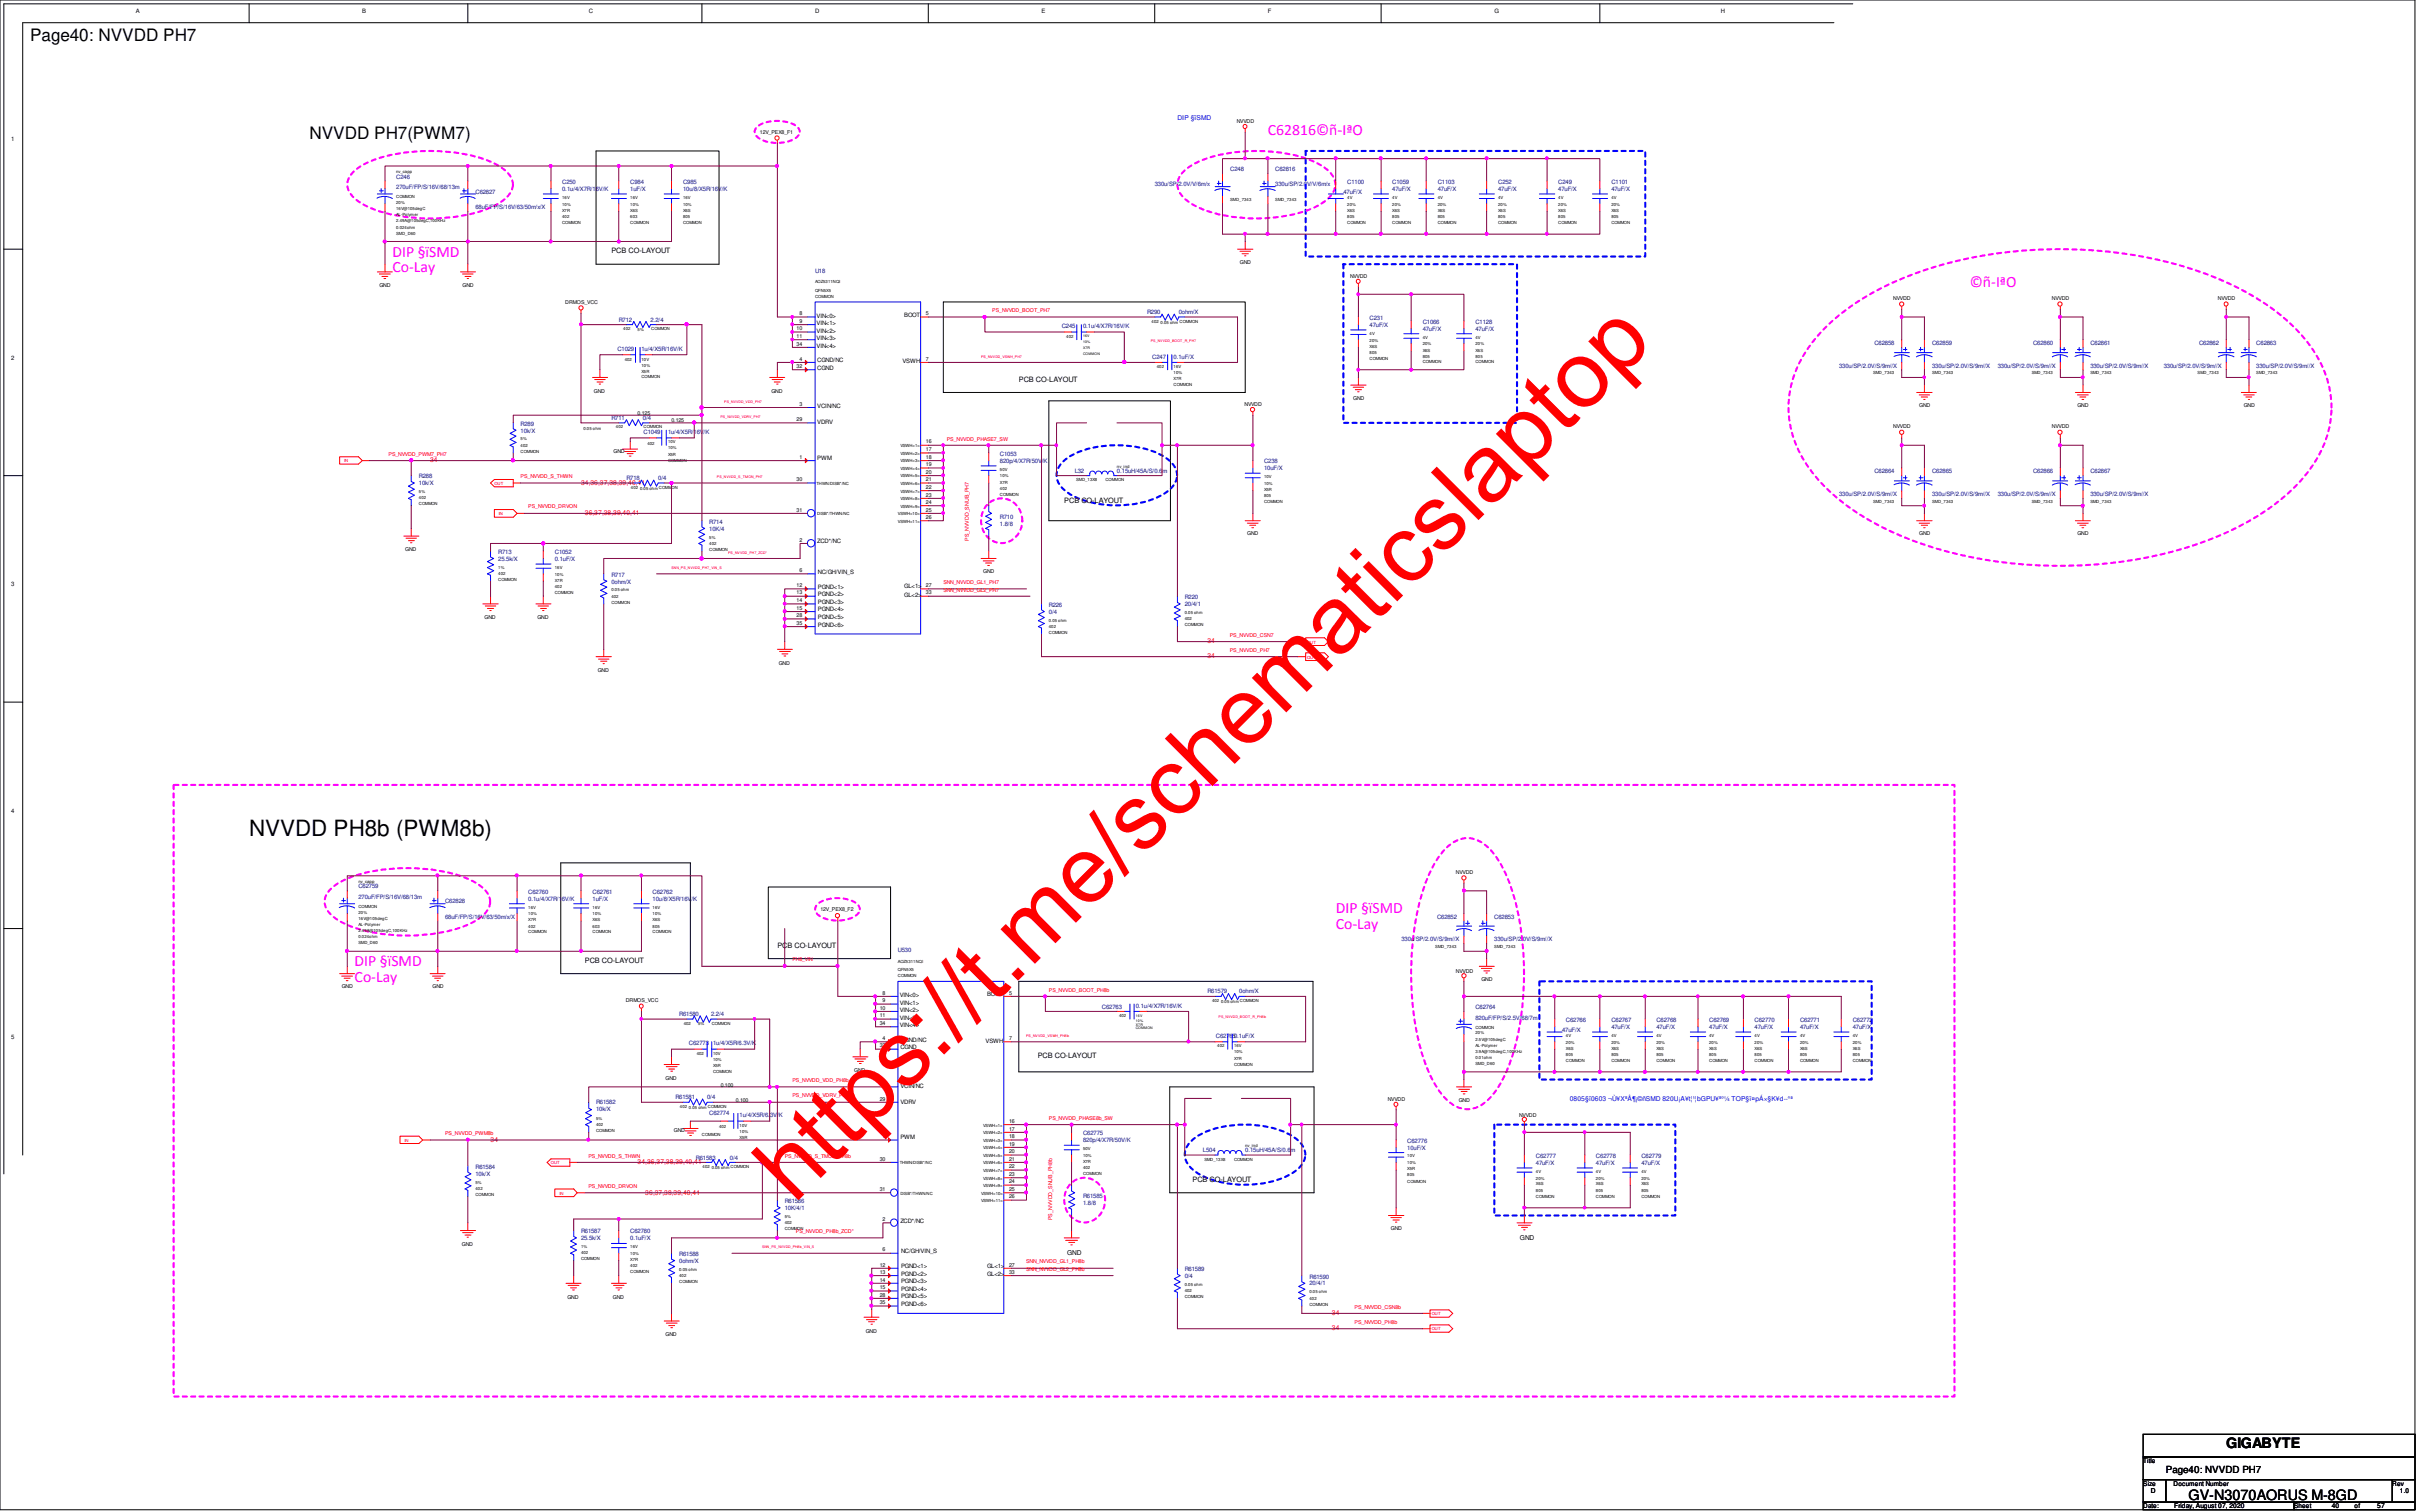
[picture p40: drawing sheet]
<svg xmlns="http://www.w3.org/2000/svg" width="293mm" height="183mm" viewBox="0 0 293 183" stroke-linecap="round" stroke-linejoin="round" font-family="sans-serif">
<defs><g id="words">
<text font-size="11.4" fill="#f00" x="96.2" y="145.9" transform="rotate(-45 96.2 145.9)">https://t.me/schematicslaptop</text>
<text font-size="2.7" x="30.2" y="101.2">NVVDD PH8b (PWM8b)</text>
<g font-size="2.1">
<text x="3.6" y="5">Page40: NVVDD PH7</text>
<text x="37.5" y="16.9">NVVDD PH7(PWM7)</text>
</g>
<g font-size="1.9" fill="#f0f">
<text x="153.6" y="16.3">C62816©ñ-IªO</text>
<text x="47.5" y="31.1">DIP §ïSMD</text>
<text x="47.5" y="33">Co-Lay</text>
<text x="238.7" y="34.8">©ñ-IªO</text>
<text x="161.8" y="110.6">DIP §ïSMD</text>
<text x="161.8" y="112.5">Co-Lay</text>
<text x="43" y="117.1">DIP §ïSMD</text>
<text x="43" y="119">Co-Lay</text>
</g>
<g font-size="1.7">
<text x="269.7" y="175.3">GIGABYTE</text>
<text x="265.2" y="181.7">GV-N3070AORUS M-8GD</text>
</g>
<text font-size="1.2" x="262.4" y="178.5">Page40: NVVDD PH7</text>
<g font-size=".9">
<text x="74.1" y="30.7">PCB CO-LAYOUT</text>
<text x="123.4" y="46.3">PCB CO-LAYOUT</text>
<text x="128.9" y="60.9">PCB CO-LAYOUT</text>
<text x="70.9" y="116.7">PCB CO-LAYOUT</text>
<text x="94.2" y="114.9">PCB CO-LAYOUT</text>
<text x="125.7" y="128.1">PCB CO-LAYOUT</text>
<text x="144.5" y="143.2">PCB CO-LAYOUT</text>
</g>
<g font-size=".8" fill="#00f">
<text x="142.7" y="14.5">DIP §ïSMD</text>
<text x="190.2" y="133.3">0805§ï0603 ¬Ù¥XªÅ¶¡©ñSMD 820U¡A¥t¦¹¦bGPU¥ª°¼ TOP§ï¤pÁ×§K¥d--°ª</text>
</g>
<g font-size=".8" fill="#f00">
<text x="52.1" y="56">34</text>
<text x="70.4" y="58.7">34,36,37,38,39,40,41</text>
<text x="70.9" y="62.4">36,37,38,39,40,41</text>
<text x="146.3" y="77.9">34</text>
<text x="146.3" y="79.8">34</text>
<text x="59.4" y="138.3">34</text>
<text x="77.3" y="141">34,36,37,38,39,40,41</text>
<text x="78.2" y="144.7">36,37,38,39,40,41</text>
<text x="161.4" y="159.3">34</text>
<text x="161.4" y="161.2">34</text>
</g>
<g font-size=".8">
<text x="129.3" y="152">GND</text>
<text x="184.2" y="150.2">GND</text>
<text x="259.7" y="177.2">Title</text>
<text x="259.7" y="180">Size</text>
<text x="259.7" y="182.7">Date:</text>
<text x="260.6" y="180.9">D</text>
<text x="263.4" y="180">Document Number</text>
<text x="263.4" y="182.7">Friday, August 07, 2020</text>
<text x="278" y="182.7">Sheet</text>
<text x="282.5" y="182.7">40</text>
<text x="285.3" y="182.7">of</text>
<text x="288" y="182.7">57</text>
<text x="289.9" y="180">Rev</text>
<text x="290.8" y="180.9">1.0</text>
</g>
<g font-size=".7">
<text x="16.5" y="1.6">A</text>
<text x="43.9" y="1.6">B</text>
<text x="71.3" y="1.6">C</text>
<text x="98.8" y="1.6">D</text>
<text x="126.2" y="1.6">E</text>
<text x="153.6" y="1.6">F</text>
<text x="181.1" y="1.6">G</text>
<text x="208.5" y="1.6">H</text>
<text x="1.4" y="17.1">1</text>
<text x="98.9" y="38.5">VIN&lt;0&gt;</text>
<text x="98.9" y="39.4">VIN&lt;1&gt;</text>
<text x="98.9" y="40.3">VIN&lt;2&gt;</text>
<text x="98.9" y="41.2">VIN&lt;3&gt;</text>
<text x="109.6" y="38.4">BOOT</text>
<text x="1.4" y="43.6">2</text>
<text x="98.9" y="42.2">VIN&lt;4&gt;</text>
<text x="99" y="44.8">CGND</text>
<text x="99" y="43.9">CGND/NC</text>
<text x="109.3" y="44">VSWH</text>
<text x="99" y="51.4">VDRV</text>
<text x="99" y="49.4">VCIN/NC</text>
<text x="99" y="55.7">PWM</text>
<text x="99" y="65.8">ZCD*/NC</text>
<text x="1.4" y="71">3</text>
<text x="99.1" y="71.3">PGND&lt;1&gt;</text>
<text x="99.1" y="69.5">NC/GH/VIN_S</text>
<text x="109.6" y="71.2">GL&lt;1&gt;</text>
<text x="99.1" y="72.2">PGND&lt;2&gt;</text>
<text x="99.1" y="73.2">PGND&lt;3&gt;</text>
<text x="99.1" y="74">PGND&lt;4&gt;</text>
<text x="99.1" y="75">PGND&lt;5&gt;</text>
<text x="99.1" y="75.9">PGND&lt;6&gt;</text>
<text x="109.6" y="72.3">GL&lt;2&gt;</text>
<text x="1.4" y="98.5">4</text>
<text x="1.4" y="125.9">5</text>
<text x="109" y="120.8">VIN&lt;0&gt;</text>
<text x="109" y="121.7">VIN&lt;1&gt;</text>
<text x="109" y="122.6">VIN&lt;2&gt;</text>
<text x="109" y="123.5">VIN&lt;3&gt;</text>
<text x="109" y="124.5">VIN&lt;4&gt;</text>
<text x="119.6" y="120.7">BOOT</text>
<text x="109.1" y="131.7">VCIN/NC</text>
<text x="109.1" y="126.2">CGND/NC</text>
<text x="109.1" y="127.1">CGND</text>
<text x="119.4" y="126.3">VSWH</text>
<text x="109.1" y="138">PWM</text>
<text x="109.1" y="133.7">VDRV</text>
<text x="109.1" y="148.1">ZCD*/NC</text>
<text x="109.2" y="151.8">NC/GH/VIN_S</text>
<text x="109.2" y="153.6">PGND&lt;1&gt;</text>
<text x="109.2" y="154.5">PGND&lt;2&gt;</text>
<text x="109.2" y="155.4">PGND&lt;3&gt;</text>
<text x="119.6" y="153.5">GL&lt;1&gt;</text>
<text x="119.6" y="154.6">GL&lt;2&gt;</text>
<text x="109.2" y="156.3">PGND&lt;4&gt;</text>
<text x="109.2" y="157.3">PGND&lt;5&gt;</text>
<text x="109.2" y="158.2">PGND&lt;6&gt;</text>
</g>
<g font-size=".7" fill="#000080">
<text x="48" y="21.7">C246</text>
<text x="48" y="22.9">270uF/FP/S/16V/68/13m</text>
<text x="57.6" y="23.5">C62827</text>
<text x="68.1" y="22.3">C250</text>
<text x="68.1" y="23.1">0.1u/4/X7R/16V/K</text>
<text x="76.4" y="23.1">1uF/X</text>
<text x="76.4" y="22.3">C984</text>
<text x="82.8" y="22.3">C985</text>
<text x="82.8" y="23.1">10u/8/X5R/16V/K</text>
<text x="139.9" y="22.6">330u/SP/2.0V/V/6m/x</text>
<text x="149.1" y="20.7">C248</text>
<text x="154.5" y="22.6">330u/SP/2.0V/V/6m/x</text>
<text x="154.5" y="20.7">C62816</text>
<text x="162.8" y="23.5">47uF/X</text>
<text x="163.2" y="22.3">C1100</text>
<text x="168.7" y="23.1">47uF/X</text>
<text x="168.7" y="22.3">C1059</text>
<text x="174.2" y="23.1">47uF/X</text>
<text x="174.2" y="22.3">C1103</text>
<text x="181.5" y="23.1">47uF/X</text>
<text x="181.5" y="22.3">C252</text>
<text x="188.8" y="23.1">47uF/X</text>
<text x="188.8" y="22.3">C249</text>
<text x="195.2" y="22.3">C1101</text>
<text x="195.2" y="23.1">47uF/X</text>
<text x="57.6" y="25.3">68uF/FP/S/16V/63/50m/x/X</text>
<text x="98.8" y="33">U18</text>
<text x="75" y="38.9">R712</text>
<text x="78.8" y="38.9">2.2/4</text>
<text x="128.7" y="39.8">C245</text>
<text x="131.2" y="39.8">0.1u/4/X7R/16V/K</text>
<text x="139" y="38">R290</text>
<text x="142.8" y="38">0ohm/X</text>
<text x="165.9" y="39.6">47uF/X</text>
<text x="165.9" y="38.8">C231</text>
<text x="172.4" y="39.2">C1066</text>
<text x="172.4" y="40">47uF/X</text>
<text x="178.8" y="39.2">C1128</text>
<text x="178.8" y="40">47uF/X</text>
<text x="227.1" y="41.8">C62858</text>
<text x="234.1" y="41.8">C62859</text>
<text x="246.3" y="41.8">C62860</text>
<text x="253.3" y="41.8">C62861</text>
<text x="266.4" y="41.8">C62862</text>
<text x="273.4" y="41.8">C62863</text>
<text x="74.8" y="42.5">C1029</text>
<text x="77.7" y="42.5">1u/4/X5R/16V/K</text>
<text x="139.6" y="43.4">C247</text>
<text x="142.2" y="43.4">0.1uF/X</text>
<text x="222.8" y="44.5">330u/SP/2.0V/S/9m//X</text>
<text x="234.1" y="44.5">330u/SP/2.0V/S/9m//X</text>
<text x="242.1" y="44.5">330u/SP/2.0V/S/9m//X</text>
<text x="253.3" y="44.5">330u/SP/2.0V/S/9m//X</text>
<text x="262.2" y="44.5">330u/SP/2.0V/S/9m//X</text>
<text x="273.4" y="44.5">330u/SP/2.0V/S/9m//X</text>
<text x="63.1" y="52.4">10k/X</text>
<text x="63.1" y="51.6">R289</text>
<text x="74.1" y="50.8">R711</text>
<text x="77.9" y="50.8">0/4</text>
<text x="78" y="52.6">C1049</text>
<text x="80.9" y="52.6">1u/4/X5R/16V/K</text>
<text x="50.8" y="58.8">10k/X</text>
<text x="50.8" y="58">R288</text>
<text x="75.9" y="58.2">R718</text>
<text x="79.8" y="58.2">0/4</text>
<text x="121.2" y="56">820p/4/X7R/50V/K</text>
<text x="121.2" y="55.2">C1053</text>
<text x="130.2" y="57.2">L32</text>
<text x="135.3" y="57.2">0.15uH/45A/S/0.6m</text>
<text x="153.2" y="57">10uF/X</text>
<text x="153.2" y="56.1">C238</text>
<text x="227.1" y="57.3">C62864</text>
<text x="234.1" y="57.3">C62865</text>
<text x="246.3" y="57.3">C62866</text>
<text x="253.3" y="57.3">C62867</text>
<text x="85.9" y="63.5">R714</text>
<text x="85.9" y="64.3">10K/4</text>
<text x="121.2" y="62.8">R710</text>
<text x="121.2" y="63.7">1.8/8</text>
<text x="222.8" y="60.1">330u/SP/2.0V/S/9m//X</text>
<text x="234.1" y="60.1">330u/SP/2.0V/S/9m//X</text>
<text x="242.1" y="60.1">330u/SP/2.0V/S/9m//X</text>
<text x="253.3" y="60.1">330u/SP/2.0V/S/9m//X</text>
<text x="60.4" y="67.9">25.5k/X</text>
<text x="60.4" y="67.1">R713</text>
<text x="67.2" y="67.1">C1052</text>
<text x="67.2" y="67.9">0.1uF/X</text>
<text x="74.1" y="69.8">R717</text>
<text x="74.1" y="70.7">0ohm/X</text>
<text x="127.1" y="73.5">R226</text>
<text x="127.1" y="74.3">0/4</text>
<text x="143.6" y="73.4">20/4/1</text>
<text x="143.6" y="72.6">R220</text>
<text x="43.4" y="107.6">C62759</text>
<text x="43.4" y="108.9">270uF/FP/S/16V/68/13m</text>
<text x="53.9" y="109.4">C62828</text>
<text x="53.9" y="111.3">68uF/FP/S/16V/63/50m/x/X</text>
<text x="64" y="109.1">0.1u/4/X7R/16V/K</text>
<text x="64" y="108.2">C62760</text>
<text x="71.8" y="109.1">1uF/X</text>
<text x="71.8" y="108.2">C62761</text>
<text x="79.1" y="108.2">C62762</text>
<text x="79.1" y="109.1">10u/8/X5R/16V/K</text>
<text x="174.1" y="111.3">C62852</text>
<text x="181.1" y="111.3">C62853</text>
<text x="108.8" y="115.3">U530</text>
<text x="169.8" y="114">330u/SP/2.0V/S/9m//X</text>
<text x="181.1" y="114">330u/SP/2.0V/S/9m//X</text>
<text x="82.3" y="123.1">R61580</text>
<text x="86.1" y="123.1">2.2/4</text>
<text x="133.5" y="122.3">C62763</text>
<text x="137.6" y="122">0.1u/4/X7R/16V/K</text>
<text x="146.3" y="120.3">R61579</text>
<text x="147.3" y="125.7">C627650.1uF/X</text>
<text x="150.2" y="120.3">0ohm/X</text>
<text x="178.8" y="122.3">C62764</text>
<text x="178.8" y="123.5">820uF/FP/S/2.5V/68/7m</text>
<text x="189.3" y="125">47uF/X</text>
<text x="189.7" y="123.8">C62766</text>
<text x="195.2" y="123.8">C62767</text>
<text x="195.2" y="124.6">47uF/X</text>
<text x="200.7" y="123.8">C62768</text>
<text x="200.7" y="124.6">47uF/X</text>
<text x="207.1" y="123.8">C62769</text>
<text x="207.1" y="124.6">47uF/X</text>
<text x="212.6" y="124.6">47uF/X</text>
<text x="212.6" y="123.8">C62770</text>
<text x="218.1" y="124.6">47uF/X</text>
<text x="218.1" y="123.8">C62771</text>
<text x="224.5" y="124.6">47uF/X</text>
<text x="224.5" y="123.8">C62772</text>
<text x="83.5" y="126.6">C62773</text>
<text x="86.4" y="126.6">1u/4/X5R/6.3V/K</text>
<text x="72.2" y="133.7">R61582</text>
<text x="72.2" y="134.6">10k/X</text>
<text x="81.8" y="133.1">R61581</text>
<text x="85.7" y="133.1">0/4</text>
<text x="85.9" y="135">C62774</text>
<text x="89.6" y="135.3">1u/4/X5R/6.3V/K</text>
<text x="131.2" y="137.5">C62775</text>
<text x="57.6" y="142.5">10k/X</text>
<text x="57.6" y="141.6">R61584</text>
<text x="84.3" y="140.5">R61583</text>
<text x="88.4" y="140.5">0/4</text>
<text x="131.2" y="138.3">820p/4/X7R/50V/K</text>
<text x="145.8" y="139.5">L504</text>
<text x="150.9" y="139.5">0.15uH/45A/S/0.6m</text>
<text x="170.5" y="139.3">10uF/X</text>
<text x="170.5" y="138.4">C62776</text>
<text x="186.1" y="140.3">C62777</text>
<text x="186.1" y="141.1">47uF/X</text>
<text x="193.4" y="141.1">47uF/X</text>
<text x="193.4" y="140.3">C62778</text>
<text x="198.9" y="141.1">47uF/X</text>
<text x="198.9" y="140.3">C62779</text>
<text x="70.4" y="149.4">R61587</text>
<text x="76.4" y="149.4">C62780</text>
<text x="95.1" y="146.6">10K/4/1</text>
<text x="95.1" y="145.8">R61586</text>
<text x="131.2" y="145.1">R61585</text>
<text x="131.2" y="146">1.8/8</text>
<text x="70.4" y="150.2">25.5k/X</text>
<text x="76.4" y="150.2">0.1uF/X</text>
<text x="82.3" y="153">0ohm/X</text>
<text x="82.3" y="152.1">R61588</text>
<text x="143.6" y="154">R61589</text>
<text x="143.6" y="154.8">0/4</text>
<text x="158.7" y="154.9">R61590</text>
<text x="158.7" y="155.7">20/4/1</text>
</g>
<g font-size=".6">
<text x="92.1" y="16.2">12V_PEX8_F1</text>
<text x="149.9" y="14.9">NVVDD</text>
<text x="46" y="34.7">GND</text>
<text x="56" y="34.7">GND</text>
<text x="150.2" y="32">GND</text>
<text x="163.6" y="33.7">NVVDD</text>
<text x="68.5" y="36.8">DRMOS_VCC</text>
<text x="96.5" y="40">10</text>
<text x="96.5" y="40.9">11</text>
<text x="96.5" y="41.9">34</text>
<text x="96.9" y="38.2">8</text>
<text x="96.9" y="39.1">9</text>
<text x="112.2" y="38.2">5</text>
<text x="229.4" y="36.4">NVVDD</text>
<text x="248.6" y="36.4">NVVDD</text>
<text x="268.7" y="36.4">NVVDD</text>
<text x="72" y="47.6">GND</text>
<text x="93.5" y="47.6">GND</text>
<text x="96.5" y="44.6">32</text>
<text x="96.9" y="43.7">4</text>
<text x="112.2" y="43.7">7</text>
<text x="77.3" y="50.2">0.125</text>
<text x="81.4" y="51.1">0.125</text>
<text x="96.5" y="51">29</text>
<text x="96.9" y="49.1">3</text>
<text x="112.2" y="53.7">16</text>
<text x="150.8" y="49.2">NVVDD</text>
<text x="164" y="48.4">GND</text>
<text x="229.4" y="51.9">NVVDD</text>
<text x="232.5" y="49.3">GND</text>
<text x="248.6" y="51.9">NVVDD</text>
<text x="251.7" y="49.3">GND</text>
<text x="271.9" y="49.3">GND</text>
<text x="74.3" y="54.8">GND</text>
<text x="96.5" y="58.3">30</text>
<text x="96.9" y="55.6">1</text>
<text x="112.2" y="54.7">17</text>
<text x="112.2" y="55.6">18</text>
<text x="112.2" y="56.5">19</text>
<text x="112.2" y="57.4">20</text>
<text x="112.2" y="58.3">21</text>
<text x="112.2" y="59.2">22</text>
<text x="96.5" y="62">31</text>
<text x="96.9" y="65.6">2</text>
<text x="112.2" y="60.2">23</text>
<text x="112.2" y="61">24</text>
<text x="112.2" y="62">25</text>
<text x="112.2" y="62.9">26</text>
<text x="151.1" y="64.9">GND</text>
<text x="232.5" y="64.9">GND</text>
<text x="251.7" y="64.9">GND</text>
<text x="49.1" y="66.8">GND</text>
<text x="96.5" y="71.1">12</text>
<text x="96.9" y="69.3">6</text>
<text x="112.2" y="71.1">27</text>
<text x="119.1" y="69.4">GND</text>
<text x="58.7" y="75">GND</text>
<text x="65.1" y="75">GND</text>
<text x="96.5" y="72">13</text>
<text x="96.5" y="72.9">14</text>
<text x="96.5" y="73.9">15</text>
<text x="96.5" y="74.8">28</text>
<text x="96.5" y="75.7">35</text>
<text x="112.2" y="72">33</text>
<text x="72.4" y="81.4">GND</text>
<text x="94.4" y="80.5">GND</text>
<text x="176.4" y="105.8">NVVDD</text>
<text x="99.4" y="110.4">12V_PEX8_F2</text>
<text x="41.4" y="119.7">GND</text>
<text x="52.4" y="119.7">GND</text>
<text x="176.4" y="117.8">NVVDD</text>
<text x="179.5" y="118.8">GND</text>
<text x="75.8" y="121.4">DRMOS_VCC</text>
<text x="106.6" y="122.3">10</text>
<text x="106.6" y="123.2">11</text>
<text x="106.6" y="124.2">34</text>
<text x="106.9" y="126">4</text>
<text x="106.9" y="120.5">8</text>
<text x="106.9" y="121.4">9</text>
<text x="122.3" y="120.5">5</text>
<text x="122.3" y="126">7</text>
<text x="80.6" y="130.8">GND</text>
<text x="87.3" y="131.6">0.100</text>
<text x="103.5" y="129.9">GND</text>
<text x="106.6" y="126.9">32</text>
<text x="106.9" y="131.4">3</text>
<text x="81.7" y="137.1">GND</text>
<text x="89.2" y="133.4">0.100</text>
<text x="106.6" y="133.3">29</text>
<text x="106.9" y="137.9">1</text>
<text x="122.3" y="136">16</text>
<text x="122.3" y="136.9">17</text>
<text x="122.3" y="137.9">18</text>
<text x="168.1" y="133.3">NVVDD</text>
<text x="176.7" y="133.4">GND</text>
<text x="184.1" y="135.3">NVVDD</text>
<text x="106.6" y="140.6">30</text>
<text x="122.3" y="138.8">19</text>
<text x="122.3" y="139.7">20</text>
<text x="122.3" y="140.6">21</text>
<text x="122.3" y="141.5">22</text>
<text x="122.3" y="142.5">23</text>
<text x="122.3" y="143.3">24</text>
<text x="106.6" y="144.3">31</text>
<text x="106.9" y="147.9">2</text>
<text x="122.3" y="144.3">25</text>
<text x="122.3" y="145.2">26</text>
<text x="168.5" y="149">GND</text>
<text x="56" y="150.9">GND</text>
<text x="106.6" y="153.4">12</text>
<text x="106.6" y="154.3">13</text>
<text x="106.6" y="155.2">14</text>
<text x="106.9" y="151.6">6</text>
<text x="122.3" y="153.4">27</text>
<text x="122.3" y="154.3">33</text>
<text x="68.7" y="157.3">GND</text>
<text x="74.3" y="157.3">GND</text>
<text x="80.6" y="161.9">GND</text>
<text x="104.9" y="161.4">GND</text>
<text x="106.6" y="156.2">15</text>
<text x="106.6" y="157.1">28</text>
<text x="106.6" y="158">35</text>
</g>
<g font-size=".6" fill="#f00">
<text x="120.2" y="37.8">PS_NVVDD_BOOT_PH7</text>
<text x="114.7" y="53.4">PS_NVVDD_PHASE7_SW</text>
<text x="47.1" y="55.2">PS_NVVDD_PWM7_PH7</text>
<text x="63.1" y="58">PS_NVVDD_S_THWN</text>
<text x="64" y="61.6">PS_NVVDD_DRVON</text>
<text x="117.4" y="65.5" transform="rotate(-90 117.4 65.5)">PS_NVVDD_SNUB_PH7</text>
<text x="114.3" y="70.7">SNN_NVVDD_GL1_PH7</text>
<text x="114.3" y="71.7">SNN_NVVDD_GL2_PH7</text>
<text x="149" y="77.2">PS_NVVDD_CSN7</text>
<text x="149" y="79">PS_NVVDD_PH7</text>
<text x="96" y="116.5">PH8_VIN</text>
<text x="127.1" y="120.1">PS_NVVDD_BOOT_PH8b</text>
<text x="96" y="131.1">PS_NVVDD_VDD_PH8b</text>
<text x="53.9" y="137.5">PS_NVVDD_PWM8b</text>
<text x="96" y="132.9">PS_NVVDD_VDRV_PH8b</text>
<text x="127.1" y="135.7">PS_NVVDD_PHASE8b_SW</text>
<text x="71.3" y="140.3">PS_NVVDD_S_THWN</text>
<text x="71.3" y="143.9">PS_NVVDD_DRVON</text>
<text x="95.1" y="140.3">PS_NVVDD_S_TMON_PH8b</text>
<text x="96.4" y="149.4">PS_NVVDD_PH8b_ZCD*</text>
<text x="127.5" y="147.8" transform="rotate(-90 127.5 147.8)">PS_NVVDD_SNUB_PH8b</text>
<text x="124.3" y="153">SNN_NVVDD_GL1_PH8b</text>
<text x="124.3" y="154">SNN_NVVDD_GL2_PH8b</text>
<text x="164.1" y="160.4">PS_NVVDD_PH8b</text>
<text x="164.1" y="158.5">PS_NVVDD_CSN8b</text>
</g>
<g font-size=".5">
<text x="48" y="21">nv_capp</text>
<text x="48" y="24">COMMON</text>
<text x="48" y="28.4">SMD_D60</text>
<text x="48" y="27.7">0.024ohm</text>
<text x="48" y="26.2">AL-Polymer</text>
<text x="48" y="25.5">16V@105degC</text>
<text x="48" y="26.9">2.49A@105degC,100KHz</text>
<text x="48" y="24.7">20%</text>
<text x="68.1" y="24.9">10%</text>
<text x="68.1" y="25.7">X7R</text>
<text x="68.1" y="24.1">16V</text>
<text x="68.1" y="27.1">COMMON</text>
<text x="68.1" y="26.4">402</text>
<text x="76.4" y="26.4">603</text>
<text x="76.4" y="24.1">16V</text>
<text x="76.4" y="24.9">10%</text>
<text x="76.4" y="27.1">COMMON</text>
<text x="76.4" y="25.7">X6S</text>
<text x="82.8" y="24.1">16V</text>
<text x="82.8" y="26.4">805</text>
<text x="82.8" y="24.9">10%</text>
<text x="82.8" y="25.7">X6S</text>
<text x="82.8" y="27.1">COMMON</text>
<text x="149.1" y="24.3">SMD_7343</text>
<text x="154.5" y="24.3">SMD_7343</text>
<text x="163.2" y="24.1">4V</text>
<text x="163.2" y="25.7">X6S</text>
<text x="163.2" y="24.9">20%</text>
<text x="163.2" y="27.1">COMMON</text>
<text x="163.2" y="26.4">805</text>
<text x="168.7" y="25.7">X6S</text>
<text x="168.7" y="26.4">805</text>
<text x="168.7" y="24.9">20%</text>
<text x="168.7" y="24.1">4V</text>
<text x="168.7" y="27.1">COMMON</text>
<text x="174.2" y="25.7">X6S</text>
<text x="174.2" y="24.1">4V</text>
<text x="174.2" y="24.9">20%</text>
<text x="174.2" y="26.4">805</text>
<text x="174.2" y="27.1">COMMON</text>
<text x="181.5" y="25.7">X6S</text>
<text x="181.5" y="24.1">4V</text>
<text x="181.5" y="27.1">COMMON</text>
<text x="181.5" y="26.4">805</text>
<text x="181.5" y="24.9">20%</text>
<text x="188.8" y="26.4">805</text>
<text x="188.8" y="27.1">COMMON</text>
<text x="188.8" y="25.7">X6S</text>
<text x="188.8" y="24.1">4V</text>
<text x="188.8" y="24.9">20%</text>
<text x="195.2" y="24.9">20%</text>
<text x="195.2" y="24.1">4V</text>
<text x="195.2" y="25.7">X6S</text>
<text x="195.2" y="27.1">COMMON</text>
<text x="195.2" y="26.4">805</text>
<text x="98.8" y="35.3">QFN5X5</text>
<text x="98.8" y="34.3">AOZ5311NQI</text>
<text x="75.5" y="40">402</text>
<text x="77.3" y="40.1">5%</text>
<text x="78.9" y="40">COMMON</text>
<text x="98.8" y="36.1">COMMON</text>
<text x="129.2" y="40.9">402</text>
<text x="139.5" y="39.1">402</text>
<text x="140.6" y="39.2">0.05 ohm COMMON</text>
<text x="165.9" y="40.6">4V</text>
<text x="165.9" y="41.4">20%</text>
<text x="172.4" y="41.8">20%</text>
<text x="172.4" y="41">4V</text>
<text x="178.8" y="41.8">20%</text>
<text x="178.8" y="41">4V</text>
<text x="75.7" y="43.7">402</text>
<text x="77.7" y="43.7">10V</text>
<text x="77.7" y="44.4">10%</text>
<text x="77.7" y="45.1">X5R</text>
<text x="77.7" y="45.8">COMMON</text>
<text x="140.2" y="44.6">402</text>
<text x="142.2" y="44.6">16V</text>
<text x="142.2" y="46.1">X7R</text>
<text x="142.2" y="45.3">10%</text>
<text x="142.2" y="46.8">COMMON</text>
<text x="165.9" y="43.6">COMMON</text>
<text x="165.9" y="42.8">805</text>
<text x="165.9" y="42.1">X6S</text>
<text x="172.4" y="42.6">X6S</text>
<text x="172.4" y="43.3">805</text>
<text x="172.4" y="44">COMMON</text>
<text x="178.8" y="43.3">805</text>
<text x="178.8" y="42.6">X6S</text>
<text x="178.8" y="44">COMMON</text>
<text x="226.9" y="45.3">SMD_7343</text>
<text x="234.1" y="45.3">SMD_7343</text>
<text x="246.2" y="45.3">SMD_7343</text>
<text x="253.3" y="45.3">SMD_7343</text>
<text x="266.3" y="45.3">SMD_7343</text>
<text x="273.4" y="45.3">SMD_7343</text>
<text x="63.1" y="53.3">5%</text>
<text x="70.7" y="52.1">0.05 ohm</text>
<text x="74.6" y="51.9">402</text>
<text x="78" y="51.9">COMMON</text>
<text x="78.4" y="53.9">402</text>
<text x="80.9" y="53.7">10V</text>
<text x="50.8" y="59.8">5%</text>
<text x="63.1" y="54.1">402</text>
<text x="63.1" y="54.8">COMMON</text>
<text x="76.5" y="59.2">402</text>
<text x="77.6" y="59.3">0.05 ohm COMMON</text>
<text x="80.9" y="55.2">X5R</text>
<text x="80.9" y="55.9">COMMON</text>
<text x="80.9" y="54.4">10%</text>
<text x="98.9" y="58.8">THWN/DISB*/NC</text>
<text x="109.1" y="54.2">VSWH&lt;1&gt;</text>
<text x="109.1" y="55.1">VSWH&lt;2&gt;</text>
<text x="109.1" y="56">VSWH&lt;3&gt;</text>
<text x="109.1" y="56.9">VSWH&lt;4&gt;</text>
<text x="109.1" y="57.8">VSWH&lt;5&gt;</text>
<text x="109.1" y="58.8">VSWH&lt;6&gt;</text>
<text x="109.1" y="59.7">VSWH&lt;7&gt;</text>
<text x="121.2" y="57">50V</text>
<text x="121.2" y="57.8">10%</text>
<text x="121.2" y="58.6">X7R</text>
<text x="121.2" y="59.3">402</text>
<text x="130.4" y="58.3">SMD_13X8</text>
<text x="133.9" y="58.3">COMMON</text>
<text x="135.3" y="56.6">nv_ind</text>
<text x="153.2" y="59.5">X5R</text>
<text x="153.2" y="58.8">10%</text>
<text x="153.2" y="57.9">10V</text>
<text x="50.8" y="61.2">COMMON</text>
<text x="50.8" y="60.5">402</text>
<text x="85.9" y="66">402</text>
<text x="85.9" y="65.2">5%</text>
<text x="99" y="62.4">DISB*/THWN/NC</text>
<text x="108.8" y="62.4">VSWH&lt;10&gt;</text>
<text x="108.8" y="63.3">VSWH&lt;11&gt;</text>
<text x="109.1" y="60.6">VSWH&lt;8&gt;</text>
<text x="109.1" y="61.5">VSWH&lt;9&gt;</text>
<text x="121.2" y="60">COMMON</text>
<text x="153.2" y="61">COMMON</text>
<text x="153.2" y="60.2">805</text>
<text x="226.9" y="60.9">SMD_7343</text>
<text x="234.1" y="60.9">SMD_7343</text>
<text x="246.2" y="60.9">SMD_7343</text>
<text x="253.3" y="60.9">SMD_7343</text>
<text x="60.4" y="70.4">COMMON</text>
<text x="60.4" y="69.6">402</text>
<text x="60.4" y="68.9">1%</text>
<text x="67.2" y="68.9">16V</text>
<text x="67.2" y="70.4">X7R</text>
<text x="67.2" y="69.7">10%</text>
<text x="67.2" y="71.2">402</text>
<text x="67.2" y="71.9">COMMON</text>
<text x="74.1" y="71.6">0.05 ohm</text>
<text x="85.9" y="66.7">COMMON</text>
<text x="74.1" y="72.4">402</text>
<text x="74.1" y="73.1">COMMON</text>
<text x="127.1" y="76.8">COMMON</text>
<text x="127.1" y="75.3">0.05 ohm</text>
<text x="127.1" y="76">402</text>
<text x="143.6" y="75.9">COMMON</text>
<text x="143.6" y="75.1">402</text>
<text x="143.6" y="74.4">0.05 ohm</text>
<text x="43.4" y="106.9">nv_capp</text>
<text x="43.4" y="110">COMMON</text>
<text x="43.4" y="113.6">0.024ohm</text>
<text x="43.4" y="112.1">AL-Polymer</text>
<text x="43.4" y="111.4">16V@105degC</text>
<text x="43.4" y="112.9">2.49A@105degC,100KHz</text>
<text x="43.4" y="110.7">20%</text>
<text x="64" y="113.1">COMMON</text>
<text x="64" y="111.6">X7R</text>
<text x="64" y="112.4">402</text>
<text x="64" y="110.1">16V</text>
<text x="64" y="110.9">10%</text>
<text x="71.8" y="111.6">X6S</text>
<text x="71.8" y="112.4">603</text>
<text x="71.8" y="110.1">16V</text>
<text x="71.8" y="113.1">COMMON</text>
<text x="71.8" y="110.9">10%</text>
<text x="79.1" y="111.6">X6S</text>
<text x="79.1" y="113.1">COMMON</text>
<text x="79.1" y="112.4">805</text>
<text x="79.1" y="110.1">16V</text>
<text x="79.1" y="110.9">10%</text>
<text x="43.4" y="114.3">SMD_D60</text>
<text x="108.8" y="118.4">COMMON</text>
<text x="108.8" y="117.6">QFN5X5</text>
<text x="108.8" y="116.6">AOZ5311NQI</text>
<text x="173.9" y="114.8">SMD_7343</text>
<text x="181.1" y="114.8">SMD_7343</text>
<text x="82.8" y="124.1">402</text>
<text x="84.6" y="124.2">5%</text>
<text x="86.2" y="124.1">COMMON</text>
<text x="135.6" y="123.2">402</text>
<text x="146.9" y="121.4">402</text>
<text x="148" y="121.5">0.05 ohm COMMON</text>
<text x="178.8" y="124.6">COMMON</text>
<text x="178.8" y="125.3">20%</text>
<text x="189.7" y="125.6">4V</text>
<text x="195.2" y="125.6">4V</text>
<text x="200.7" y="125.6">4V</text>
<text x="207.1" y="125.6">4V</text>
<text x="212.6" y="125.6">4V</text>
<text x="218.1" y="125.6">4V</text>
<text x="224.5" y="125.6">4V</text>
<text x="84.4" y="127.8">402</text>
<text x="86.4" y="130">COMMON</text>
<text x="86.4" y="127.8">10V</text>
<text x="86.4" y="129.2">X5R</text>
<text x="86.4" y="128.5">10%</text>
<text x="147.5" y="126.9">402</text>
<text x="149.5" y="129.1">COMMON</text>
<text x="149.5" y="128.4">X7R</text>
<text x="149.5" y="126.9">16V</text>
<text x="149.5" y="127.6">10%</text>
<text x="178.8" y="127.5">3.9A@105degC,100KHz</text>
<text x="178.8" y="128.3">0.01ohm</text>
<text x="178.8" y="129">SMD_D60</text>
<text x="178.8" y="126.8">AL-Polymer</text>
<text x="178.8" y="126.1">2.5V@105degC</text>
<text x="189.7" y="128.6">COMMON</text>
<text x="189.7" y="126.4">20%</text>
<text x="189.7" y="127.9">805</text>
<text x="189.7" y="127.2">X6S</text>
<text x="195.2" y="128.6">COMMON</text>
<text x="195.2" y="127.9">805</text>
<text x="195.2" y="127.2">X6S</text>
<text x="195.2" y="126.4">20%</text>
<text x="200.7" y="128.6">COMMON</text>
<text x="200.7" y="127.2">X6S</text>
<text x="200.7" y="126.4">20%</text>
<text x="200.7" y="127.9">805</text>
<text x="207.1" y="126.4">20%</text>
<text x="207.1" y="127.9">805</text>
<text x="207.1" y="128.6">COMMON</text>
<text x="207.1" y="127.2">X6S</text>
<text x="212.6" y="127.2">X6S</text>
<text x="212.6" y="128.6">COMMON</text>
<text x="212.6" y="126.4">20%</text>
<text x="212.6" y="127.9">805</text>
<text x="218.1" y="127.9">805</text>
<text x="218.1" y="126.4">20%</text>
<text x="218.1" y="128.6">COMMON</text>
<text x="218.1" y="127.2">X6S</text>
<text x="224.5" y="126.4">20%</text>
<text x="224.5" y="127.9">805</text>
<text x="224.5" y="128.6">COMMON</text>
<text x="224.5" y="127.2">X6S</text>
<text x="72.2" y="136.4">402</text>
<text x="72.2" y="137.1">COMMON</text>
<text x="72.2" y="135.6">5%</text>
<text x="82.4" y="134.2">402</text>
<text x="83.5" y="134.3">0.05 ohm COMMON</text>
<text x="85" y="137.6">COMMON</text>
<text x="87.1" y="136.7">402</text>
<text x="89.6" y="137.2">10%</text>
<text x="89.6" y="137.9">X5R</text>
<text x="89.6" y="136.5">10V</text>
<text x="119.1" y="136.5">VSWH&lt;1&gt;</text>
<text x="119.1" y="137.4">VSWH&lt;2&gt;</text>
<text x="57.6" y="143.4">5%</text>
<text x="85.1" y="141.5">402</text>
<text x="86.2" y="141.6">0.05 ohm COMMON</text>
<text x="109" y="141.1">THWN/DISB*/NC</text>
<text x="119.1" y="138.3">VSWH&lt;3&gt;</text>
<text x="119.1" y="139.2">VSWH&lt;4&gt;</text>
<text x="119.1" y="140.1">VSWH&lt;5&gt;</text>
<text x="119.1" y="141.1">VSWH&lt;6&gt;</text>
<text x="119.1" y="142">VSWH&lt;7&gt;</text>
<text x="119.1" y="142.9">VSWH&lt;8&gt;</text>
<text x="119.1" y="143.8">VSWH&lt;9&gt;</text>
<text x="131.2" y="141.6">402</text>
<text x="131.2" y="140.1">10%</text>
<text x="131.2" y="139.3">50V</text>
<text x="131.2" y="142.3">COMMON</text>
<text x="131.2" y="140.9">X7R</text>
<text x="145.9" y="140.6">SMD_13X8</text>
<text x="149.5" y="140.6">COMMON</text>
<text x="150.9" y="138.9">nv_ind</text>
<text x="170.5" y="143.3">COMMON</text>
<text x="170.5" y="142.5">805</text>
<text x="170.5" y="141.8">X5R</text>
<text x="170.5" y="141.1">10%</text>
<text x="170.5" y="140.2">10V</text>
<text x="186.1" y="142.9">20%</text>
<text x="186.1" y="143.6">X6S</text>
<text x="186.1" y="142.1">4V</text>
<text x="193.4" y="143.6">X6S</text>
<text x="193.4" y="142.9">20%</text>
<text x="193.4" y="142.1">4V</text>
<text x="198.9" y="143.6">X6S</text>
<text x="198.9" y="142.9">20%</text>
<text x="198.9" y="142.1">4V</text>
<text x="57.6" y="144.1">402</text>
<text x="57.6" y="144.9">COMMON</text>
<text x="95.1" y="149">COMMON</text>
<text x="95.1" y="148.3">402</text>
<text x="95.1" y="147.5">5%</text>
<text x="109.1" y="144.7">DISB*/THWN/NC</text>
<text x="118.9" y="144.7">VSWH&lt;10&gt;</text>
<text x="118.9" y="145.6">VSWH&lt;11&gt;</text>
<text x="186.1" y="145.1">COMMON</text>
<text x="186.1" y="144.4">805</text>
<text x="193.4" y="145.1">COMMON</text>
<text x="193.4" y="144.4">805</text>
<text x="198.9" y="144.4">805</text>
<text x="198.9" y="145.1">COMMON</text>
<text x="70.4" y="151.2">1%</text>
<text x="70.4" y="151.9">402</text>
<text x="70.4" y="152.7">COMMON</text>
<text x="76.4" y="151.2">16V</text>
<text x="76.4" y="154.2">COMMON</text>
<text x="76.4" y="153.5">402</text>
<text x="76.4" y="152.7">X7R</text>
<text x="76.4" y="152">10%</text>
<text x="82.3" y="153.9">0.05 ohm</text>
<text x="82.3" y="154.7">402</text>
<text x="82.3" y="155.4">COMMON</text>
<text x="143.6" y="155.8">0.05 ohm</text>
<text x="143.6" y="156.5">402</text>
<text x="143.6" y="157.2">COMMON</text>
<text x="158.7" y="157.4">402</text>
<text x="158.7" y="158.2">COMMON</text>
<text x="158.7" y="156.7">0.05 ohm</text>
</g>
<g font-size=".5" fill="#f00">
<text x="41.7" y="56">IN</text>
<text x="59.9" y="58.8">OUT</text>
<text x="60.5" y="62.4">IN</text>
<text x="158.4" y="78">OUT</text>
<text x="158.4" y="79.8">OUT</text>
<text x="49" y="138.3">IN</text>
<text x="66.8" y="141.1">OUT</text>
<text x="67.8" y="144.7">IN</text>
<text x="173.5" y="159.3">OUT</text>
<text x="173.5" y="161.2">OUT</text>
</g>
<g font-size=".4">
<text x="131.2" y="41.6">10%</text>
<text x="131.2" y="40.9">16V</text>
<text x="131.2" y="42.3">X7R</text>
<text x="131.2" y="43.1">COMMON</text>
<text x="137.6" y="123.1">16V</text>
<text x="137.6" y="124.7">COMMON</text>
<text x="137.6" y="124.2">X7R</text>
<text x="137.6" y="123.8">10%</text>
</g>
<g font-size=".4" fill="#f00">
<text x="139.4" y="41.5">PS_NVVDD_BOOT_R_PH7</text>
<text x="118.9" y="43.3">PS_NVVDD_VSWH_PH7</text>
<text x="87.3" y="50.6">PS_NVVDD_VDRV_PH7</text>
<text x="87.8" y="48.8">PS_NVVDD_VDD_PH7</text>
<text x="86.9" y="58">PS_NVVDD_S_TMON_PH7</text>
<text x="81.4" y="68.9">SNN_PS_NVVDD_PH7_VIN_S</text>
<text x="88.2" y="67.1">PS_NVVDD_PH7_ZCD*</text>
<text x="124.3" y="125.6">PS_NVVDD_VSWH_PH8b</text>
<text x="147.7" y="123.3">PS_NVVDD_BOOT_R_PH8b</text>
<text x="92.3" y="151.2">SNN_PS_NVVDD_PH8b_VIN_S</text>
</g>
</g></defs>
<g fill="none" stroke="#000" stroke-width=".12">
<path d="M0 0h292.6v182.9h-292.6zM30.2 .5v2.3M56.7 .5v2.3M72.2 18.3h14.9v13.7h-14.9zM85 .5v2.3M112.5 .5v2.3M139.9 .5v2.3M167.3 .5v2.3M193.8 .5v2.3M222.2 2.8h-219.4v137.1M224.5 .5h-224v141.7M.5 30.2h2.3"/>
<path d="M114.3 36.6h36.6v10.9h-36.6zM.5 57.6h2.3M127.1 48.6h14.7v14.5h-14.7zM.5 85h2.3M.5 112.5h2.3M67.9 104.5h15.8v13.4h-15.8zM93.1 107.4h14.8v8.7h-14.8zM123.4 118.9h35.7v10.9h-35.7zM141.7 131.7h17.5v12.8h-17.5zM259.7 173.7h32.9v2.8h-32.9zM259.7 176.5h32.9v2.7h-32.9zM259.7 179.2h2.7v2.7h-2.7z"/>
<path d="M262.4 179.2h27.5v2.7h-27.5zM289.9 179.2h2.7v2.7h-2.7zM259.7 181.9h18.3v1h-18.3zM278 181.9h14.6v1h-14.6z"/>
</g>
<path d="M158.2 18.3h41.1v12.8h-41.1zM162.8 32h21v19.2h-21zM128.8 55.9a8.9 8.9 0 0 1 5.3-1.9 12 12 0 0 1 7.1 1.4 2.52 2.52 0 0 1 1.3 2.8 3.8 3.8 0 0 1-2 1.9 12.9 12.9 0 0 1-10.4 0 3.8 3.8 0 0 1-2-1.9 2.16 2.16 0 0 1 .7-2.3zM186.5 118.9h40.3v11.9h-40.3zM144.4 138.2a8.9 8.9 0 0 1 5.3-1.9 12 12 0 0 1 7 1.4 2.52 2.52 0 0 1 1.4 2.8 3.8 3.8 0 0 1-2.1 1.9 12.9 12.9 0 0 1-10.3 0 3.8 3.8 0 0 1-2.1-1.9 2.16 2.16 0 0 1 .8-2.3zM181.1 136.2h21.9v11h-21.9z" fill="none" stroke="#00f" stroke-width=".25" stroke-dasharray=".5 .5"/>
<path d="M91.8 15.3a4.6 4.6 0 0 1 4.7 0 .78 .78 0 0 1 0 1.3 4.4 4.4 0 0 1-4.7 0 .79 .79 0 0 1 0-1.3zM43 20.6a12.2 12.2 0 0 1 6.2-2.1 20.8 20.8 0 0 1 10.5 1.2 4.3 4.3 0 0 1 2.3 2.1 2.07 2.07 0 0 1-.8 2.3 12.2 12.2 0 0 1-6.2 2.2 20.4 20.4 0 0 1-10.5-1.3 4.3 4.3 0 0 1-2.3-2 2.07 2.07 0 0 1 .8-2.4zM143.6 20.6a11.3 11.3 0 0 1 5.9-2.1 19 19 0 0 1 9.9 1.2 4.2 4.2 0 0 1 2.3 2.1 2.13 2.13 0 0 1-.8 2.3 11.3 11.3 0 0 1-5.9 2.2 18.7 18.7 0 0 1-10-1.3 4.2 4.2 0 0 1-2.2-2 2.12 2.12 0 0 1 .8-2.4zM221.2 39.7a32.3 32.3 0 0 1 13.9-7.6 53.8 53.8 0 0 1 33.1 1.4 28.1 28.1 0 0 1 10.9 7.4 12.3 12.3 0 0 1 2.5 12.9 18 18 0 0 1-6.3 7.6 39.1 39.1 0 0 1-15.8 6.2 53.4 53.4 0 0 1-28.6-2.4 28.1 28.1 0 0 1-10.9-7.4 12.3 12.3 0 0 1-2.4-12.8 15.9 15.9 0 0 1 3.6-5.3zM119.8 61a2.5 2.5 0 0 1 2.7-.3 2.5 2.5 0 0 1 1.4 2.4 2.48 2.48 0 0 1-1.6 2.5 2.48 2.48 0 0 1-2.9-.8 2.89 2.89 0 0 1 .4-3.8zM21 95.1h215.8v74.1h-215.8zM40.3 107.5a12.2 12.2 0 0 1 6.2-2.2 20.8 20.8 0 0 1 10.4 1.3 4.3 4.3 0 0 1 2.4 2 2.07 2.07 0 0 1-.8 2.3 12.2 12.2 0 0 1-6.3 2.3 20.4 20.4 0 0 1-10.4-1.3 4.3 4.3 0 0 1-2.4-2.1 2.07 2.07 0 0 1 .9-2.3zM99.1 109.5a4.5 4.5 0 0 1 4.7 0 .81 .81 0 0 1 0 1.3 4.3 4.3 0 0 1-4.7 0 .82 .82 0 0 1 0-1.3zM175.5 102.5a3.3 3.3 0 0 1 4.6 0 13.5 13.5 0 0 1 3.5 6.6 36.1 36.1 0 0 1-.5 19.1 12.5 12.5 0 0 1-3 5.2 3.2 3.2 0 0 1-4.6 0 13.5 13.5 0 0 1-3.5-6.7 36.5 36.5 0 0 1 .5-19 12.4 12.4 0 0 1 3-5.2zM129.9 143.2a2.48 2.48 0 0 1 2.7-.2 2.48 2.48 0 0 1 1.3 2.4 2.46 2.46 0 0 1-1.6 2.5 2.46 2.46 0 0 1-2.8-.8 2.91 2.91 0 0 1 .4-3.9z" fill="none" stroke="#f0f" stroke-width=".25" stroke-dasharray=".5 .5"/>
<g fill="none" stroke="#f00" stroke-width=".12">
<path d="M94.2 17v.4M150.7 15.1h.1l.2 .1v.3l-.2 .1-.1-.1zM150.9 15.6v.4M45.7 32.9h1.8M46 33.2h1.3M46.3 33.5h.7M46.5 33.7h.2M46.7 32v.9M55.8 32.9h1.8M56 33.2h1.3M56.3 33.5h.8M56.6 33.7h.2"/>
<path d="M56.7 32v.9M70.4 37.6v.3M149.9 30.2h1.9M150.2 30.4h1.3M150.5 30.7h.8M150.8 31h.2M150.9 29.3v.9M164.4 33.9l.1-.1 .3 .1-.1 .4h-.2h-.1zM164.6 34.4v.4M230.4 37.1v.4M249.6 37.1v.4M269.6 36.6h.1l.2 .1v.3l-.2 .1-.1-.1z"/>
<path d="M269.7 37.1v.4M44.8 55.8h-.9l-.5 .4h-2.3v-.9h2.3l.5 .5M59.4 58.5l.5-.4h2.3v.9h-2.3zM62.2 58.5h.9M71.8 45.7h1.8M72.1 46h1.2M72.3 46.3h.8M72.6 46.5h.2M72.7 44.8v.9M75.4 54.4h1.9M75.7 54.7h1.3M76 54.9h.7"/>
<path d="M76.2 55.2h.3M76.4 53.5v.9M93.3 45.7h1.8M93.6 46h1.2M93.8 46.3h.7M94.1 46.5h.2M94.2 44.8v.9M151.8 49.9v.4M163.7 46.7h1.8M164 46.9h1.2M164.2 47.2h.8M164.5 47.5h.2"/>
<path d="M164.6 45.7v1M230.4 52.7v.3M230.4 41.1v1M230.4 43.9v.9M232.2 47.5h1.9M232.5 47.8h1.3M232.8 48.1h.8M233.1 48.4h.2M233.2 46.7v.8M249.6 52.7v.3M251.5 47.5h1.8M251.7 47.8h1.3"/>
<path d="M252 48.1h.7M252.3 48.4h.2M252.4 46.7v.8M271.6 47.5h1.8M271.9 47.8h1.2M272.1 48.1h.7M272.4 48.4h.2M272.5 46.7v.8M48.9 64.9h1.9M49.2 65.2h1.3M49.5 65.5h.7M49.7 65.7h.2"/>
<path d="M49.8 64v.9M58.5 73.2h1.9M58.8 73.4h1.3M59.1 73.7h.7M59.4 74h.1M59.4 72.2v1M62.7 62.2l-.5-.5h-2.3v1h2.3l.5-.5h.8M64.9 73.2h1.9M65.2 73.4h1.3M65.5 73.7h.7M65.7 74h.2M65.8 72.2v1"/>
<path d="M72.2 79.5h1.9M72.5 79.8h1.3M73.2 78.7v.8M94.2 78.7h1.8M94.4 78.9h1.4M94.7 79.2h.8M95 79.5h.2M95.1 77.7v1M118.9 67.6h1.8M119.1 67.9h1.3M119.4 68.2h.7M119.7 68.5h.2"/>
<path d="M119.8 66.8v.8M150.9 63.1h1.8M151.1 63.4h1.3M151.4 63.6h.7M151.7 63.9h.2M151.8 62.2v.9M157.3 79.5h.9M157.3 77.7h.9M158.2 79.1h2.3l.5 .4-.5 .5h-2.3zM158.2 77.3h2.3l.5 .4-.5 .5h-2.3zM232.2 63.1h1.9M232.5 63.4h1.3"/>
<path d="M232.8 63.6h.8M233.1 63.9h.2M233.2 62.2v.9M251.5 63.1h1.8M251.7 63.4h1.3M252 63.6h.7M252.3 63.9h.2M252.4 62.2v.9M72.8 80.1h.7M73.1 80.4h.1M41.1 117.9h1.9M41.4 118.2h1.3"/>
<path d="M41.7 118.5h.7M42 118.8h.2M42.1 117.1v.8M52.1 117.9h1.8M52.4 118.2h1.3M52.7 118.5h.7M53 118.8h.1M53 117.1v.8M101.5 111.2v.3M177.4 118.5v.4M177.4 106.6v.4M179.2 117.1h1.9"/>
<path d="M179.5 117.3h1.3M179.8 117.6h.7M180 117.9h.2M180.1 116.1v1M51.2 138.1l-.4-.5h-2.3v.9h2.3l.4-.4h.9M77.5 121.7l.2-.1 .2 .1v.4h-.2h-.2zM77.7 122.2v.3M80.5 128.9h1.8M80.7 129.2h1.3M81 129.5h.7M81.3 129.8h.2M81.4 128v.9"/>
<path d="M82.8 136.7h1.8M83 137h1.3M83.3 137.2h.7M83.6 137.5h.2M83.7 135.8v.9M103.3 128h1.9M103.6 128.3h1.3M103.9 128.6h.7M104.1 128.8h.3M104.2 127.1v.9M169 133.6l.1-.1 .2 .1v.3l-.2 .1-.1-.1zM169.2 134.1v.3"/>
<path d="M176.5 131.7h1.8M176.7 132h1.4M177 132.2h.8M177.3 132.5h.2M177.4 130.8v.9M184.7 135.9v.3M55.8 149.1h1.8M56 149.3h1.3M56.3 149.6h.8M56.6 149.9h.2M56.7 148.1v1M66.3 140.8l.5-.4h2.2v.9h-2.2z"/>
<path d="M68.6 155.4h1.8M68.8 155.7h1.3M69 140.8h.9M69.1 156h.7M69.4 156.3h.2M69.5 154.5v.9M69.9 144.5l-.4-.5h-2.3v.9h2.3l.4-.4h1M74.1 155.4h1.8M74.3 155.7h1.3M74.6 156h.8M74.9 156.3h.2M75 154.5v.9"/>
<path d="M81.4 159.1v.9M104.7 159.6h1.8M105 159.9h1.3M105.6 158.7v.9M128.9 149.9h1.9M129.1 150.2h1.5M129.5 150.5h.7M129.8 150.8h.1M129.8 149.1v.8M129.8 143.6h.1M129.8 147.2h.1M168.2 147.2h1.9"/>
<path d="M168.5 147.5h1.3M168.8 147.8h.7M169.1 148h.1M169.2 146.3v.9M172.4 159.1h.9M173.3 158.7h2.3l.4 .4-.4 .5h-2.3zM183.8 148.1h1.8M184 148.4h1.4M184.4 148.7h.7M184.6 149h.2M184.7 147.2v.9M80.5 160h1.8"/>
<path d="M80.7 160.3h1.3M81 160.6h.7M81.3 160.8h.2M105.2 160.1h.8M105.5 160.4h.2M172.4 161h.9M173.3 160.5h2.3l.4 .5-.4 .4h-2.3z"/>
<circle cx="94.1" cy="16.7" r=".26"/>
<circle cx="70.4" cy="37.3" r=".26"/>
<circle cx="230.4" cy="36.8" r=".26"/>
<circle cx="249.6" cy="36.8" r=".26"/>
<circle cx="151.8" cy="49.6" r=".26"/>
<circle cx="230.4" cy="52.4" r=".26"/>
<circle cx="249.6" cy="52.4" r=".26"/>
<circle cx="101.5" cy="110.9" r=".26"/>
<circle cx="177.4" cy="106.3" r=".26"/>
<circle cx="177.4" cy="118.2" r=".26"/>
<circle cx="184.7" cy="135.6" r=".26"/>
</g>
<g fill="none" stroke="#00f" stroke-width=".12">
<path d="M229.5 43.2l.9-.2h.5l.5 .2M229.5 42.7h1.9M230.4 42.1v.6M230.4 43v.9M230.6 42.3h.5M230.9 42.1v.4M108.8 118.9h12.8v40.2h-12.8zM107.9 123.4h.9M107.9 133.5h.9M107.9 120.7h.9M107.9 126.2h.9M107.9 122.5h.9"/>
<path d="M107.9 121.6h.9M107.9 124.4h.9M107.9 127.1h.9M107.9 131.7h.9M107.9 138.1h.9M121.6 120.7h.1M121.6 126.2h.1M121.6 136.2h.1M121.6 137.2h.1M121.6 138.1h.1M121.6 139h.1M121.6 139.9h.1"/>
<path d="M107.9 151.8h.9M107.9 157.3h.9M107.9 156.4h.9M107.9 155.4h.9M107.9 154.5h.9M107.9 153.6h.9M107.9 158.2h.9M107.9 140.8h.9M121.6 154.5h.1M121.6 145.4h.1M121.6 144.5h.1M121.6 141.7h.1"/>
<path d="M121.6 140.8h.1M121.6 143.6h.1M121.6 142.7h.1M121.6 153.6h.1M129.8 143.6v.7l.4 .2-.7 .3 .7 .4-.7 .4 .7 .3-.7 .4 .3 .2v.7"/>
<circle cx="108.3" cy="144.5" r=".44"/>
<circle cx="108.3" cy="148.1" r=".44"/>
</g>
<path d="M107.7 137.8l.2 .3-.2 .2z" fill="#f00"/>
<path d="M107.7 137.8l.2 .3-.2 .2zM107.9 138.1h.1M107.9 131.7h.1M107.9 148.1h.1" fill="none" stroke="#f00" stroke-width=".12"/>
<path d="M107.7 125.9l.2 .3-.2 .2z" fill="#f00"/>
<path d="M107.7 125.9l.2 .3-.2 .2zM107.9 126.2h.1M107.9 120.7h.1M107.9 121.6h.1M107.9 122.5h.1M107.9 123.4h.1M121.6 120.7h.9M121.6 126.2h.9M107.9 151.8h.1" fill="none" stroke="#f00" stroke-width=".12"/>
<path d="M107.7 153.4l.2 .2-.2 .3z" fill="#f00"/>
<path d="M107.7 153.4l.2 .2-.2 .3zM107.9 153.6h.1" fill="none" stroke="#f00" stroke-width=".12"/>
<path d="M107.7 154.3l.2 .2-.2 .3z" fill="#f00"/>
<path d="M107.7 154.3l.2 .2-.2 .3zM107.9 154.5h.1" fill="none" stroke="#f00" stroke-width=".12"/>
<path d="M107.7 155.2l.2 .2-.2 .3z" fill="#f00"/>
<path d="M107.7 155.2l.2 .2-.2 .3zM107.9 155.4h.1" fill="none" stroke="#f00" stroke-width=".12"/>
<path d="M107.7 156.1l.2 .3-.2 .2z" fill="#f00"/>
<g fill="none" stroke="#f00" stroke-width=".12">
<path d="M121.6 136.2h.9M121.6 137.2h.9M121.6 138.1h.9M121.6 139h.9M121.6 139.9h.9M107.7 156.1l.2 .3-.2 .2zM107.9 156.4h.1M121.6 140.8h.9M121.6 141.7h.9M121.6 142.7h.9M121.6 143.6h.9M121.6 144.5h.9"/>
<path d="M121.6 145.4h.9M121.6 153.6h.9"/>
</g>
<path d="M107.7 157l.2 .3-.2 .2z" fill="#f00"/>
<path d="M107.9 133.5h.1M107.7 157l.2 .3-.2 .2zM107.9 157.3h.1M107.9 140.8h.1M107.9 144.5h.1" fill="none" stroke="#f00" stroke-width=".12"/>
<path d="M107.7 126.8l.2 .3-.2 .2z" fill="#f00"/>
<path d="M107.7 126.8l.2 .3-.2 .2zM107.9 127.1h.1M107.9 124.4h.1M121.6 154.5h.9" fill="none" stroke="#f00" stroke-width=".12"/>
<path d="M107.7 157.9l.2 .3-.2 .3z" fill="#f00"/>
<g fill="none" stroke="#f00" stroke-width=".12">
<path d="M46.7 21.9v1M46.7 24.7v.9M56.7 21.9v1M56.7 24.7v.9M66.8 21.9v1M66.8 24.7v.9M75 21.9v1M75 24.7v.9M75.9 39.3h.1M79.5 39.3h.1M81.4 21.9v1M81.4 24.7v.9"/>
<path d="M148.1 21v.9M148.1 23.8v.9M161.8 21.9v1M161.8 24.7v.9M164.6 38.4v.9M167.3 21.9v1M167.3 24.7v.9M171 38.9v.9M172.8 21.9v1M172.8 24.7v.9M177.4 38.9v.9M180.1 21.9v1"/>
<path d="M180.1 24.7v.9M187.5 21.9v1M187.5 24.7v.9M193.8 21.9v1M193.8 24.7v.9M49.8 57.6h.1M62.2 51.2h.1M62.2 54.9h.1M75 51.2h.1M75.4 43h1M76.8 58.5h.1M78.2 43h.9"/>
<path d="M78.7 53h.8M78.7 51.2h.1M80.5 58.5h.1M81.4 53h.9M151.8 55.8v.9M151.8 58.5v.9M164.6 41.1v1M171 41.6v.9M177.4 41.6v.9M230.4 56.7v.9M230.4 59.4v1M233.2 41.1v1"/>
<path d="M233.2 43.9v.9M249.6 56.7v.9M249.6 59.4v1M249.6 41.1v1M249.6 43.9v.9M252.4 56.7v.9M252.4 59.4v1M252.4 41.1v1M252.4 43.9v.9M269.7 41.1v1M269.7 43.9v.9M272.5 41.1v1"/>
<path d="M272.5 43.9v.9M49.8 61.3h.1M59.4 66.8h.1M59.4 70.4h.1M65.8 66.8v.8M65.8 69.5v.9M73.2 69.5h.1M73.2 73.2h.1M85 63.1h.1M85 66.8h.1M119.8 61.3h.1M119.8 64.9h.1"/>
<path d="M42.1 107.9v.9M42.1 110.7v.8M53 107.9v.9M53 110.7v.8M62.7 107.9v.9M62.7 110.7v.8M70.4 107.9v.9M70.4 110.7v.8M77.7 107.9v.9M77.7 110.7v.8M177.4 110.7v.8M177.4 113.4v.9"/>
<path d="M180.1 110.7v.8M180.1 113.4v.9M82.8 133.5h.1M83.2 123.4h.1M84.1 127.1h.9M86.4 133.5h.1M86.9 123.4h.1M86.9 127.1h.9M87.3 135.8h.9M90.1 135.8h.9M129.8 137.2v.9M129.8 139.9v.9"/>
<path d="M147.2 126.2h.9M147.2 139.9h.1M147.2 120.7h.1M149.9 126.2h1M150.9 139.9h.1M150.9 120.7h.1M169.2 138.1v.9M184.7 139.9v.9M188.4 123.4v1M188.4 126.2v.9M192 139.9v.9M193.8 123.4v1"/>
<path d="M193.8 126.2v.9M197.5 139.9v.9M199.3 123.4v1M199.3 126.2v.9M211.2 123.4v1M211.2 126.2v.9M216.7 123.4v1M216.7 126.2v.9M223.1 123.4v1M223.1 126.2v.9M69.5 149.1h.1M69.5 152.7h.1"/>
<path d="M81.4 151.8h.1M81.4 155.4h.1M85.5 140.8h.1M89.2 140.8h.1M94.2 145.4h.1M94.2 149.1h.1M107.7 157.9l.2 .3-.2 .3zM107.9 158.2h.1M142.7 153.6h.1M142.7 157.3h.1M157.7 154.5h.1M157.7 158.2h.1"/>
<path d="M169.2 140.8v.9M184.7 142.7v.9M192 142.7v.9M197.5 142.7v.9"/>
</g>
<g fill="none" stroke="#00f" stroke-width=".12">
<path d="M45.7 24a1.98 1.98 0 0 1 1.8 0M45.7 23.5h1.8M46 23.1h.4M46.2 22.9v.4M46.7 22.9v.6M46.7 23.8v.9M55.8 24a1.9 1.9 0 0 1 1.8 0M55.8 23.5h1.8M56 23.1h.5M56.2 22.9v.4M56.7 22.9v.6M56.7 23.8v.9"/>
<path d="M65.8 23.5h1.8M65.8 24h1.8M66.8 24v.7M66.8 22.9v.6M74.1 23.5h1.8M74.1 24h1.8M75 24v.7M75 22.9v.6M75.9 39.3h.7l.2-.4 .4 .8 .4-.8 .3 .8 .4-.8 .4 .8 .1-.4h.7M80.5 23.5h1.8M80.5 24h1.8M81.4 24v.7"/>
<path d="M81.4 22.9v.6M97.8 38.4h1M97.8 39.3h1M98.8 36.6h12.7v40.2h-12.7zM111.5 38.4h.1M147.2 23.1a1.9 1.9 0 0 1 1.8 0M147.2 22.6h1.9M147.5 22.2h.5M147.7 21.9v.5M148.1 21.9v.7M148.1 22.9v.9M161 23.5h1.8"/>
<path d="M161 24h1.8M161.8 24v.7M161.8 22.9v.6M163.7 40h1.8M164.6 39.3v.7M166.4 23.5h1.8M166.4 24h1.8M167.3 24v.7M167.3 22.9v.6M171 39.8v.6M171.9 23.5h1.8M171.9 24h1.8"/>
<path d="M172.8 24v.7M172.8 22.9v.6M177.4 39.8v.6M179.2 23.5h1.9M179.2 24h1.9M180.1 24v.7M180.1 22.9v.6M186.5 23.5h1.9M186.5 24h1.9M187.5 24v.7M187.5 22.9v.6M193 23.5h1.8"/>
<path d="M193 24h1.8M193.8 24v.7M193.8 22.9v.6M49.8 57.6v.7l.4 .2-.7 .4 .7 .4-.7 .3 .7 .4-.7 .4 .3 .1v.8M62.2 51.2v.7l.3 .2-.7 .4 .7 .3-.7 .4 .7 .4-.7 .3 .4 .2v.8M75 51.2h.7l.2-.4 .3 .8 .4-.8 .4 .8 .3-.8 .4 .8 .2-.4h.8M76.4 43h.6M76.8 58.5h.8l.1-.3 .4 .7 .3-.7 .4 .7 .4-.7 .3 .7 .3-.4h.7M77 42.1v1.8M77.6 43h.6M77.6 42.1v1.8M79.5 53h.7"/>
<path d="M80.2 52.1v1.8M80.7 53h.7M80.7 52.1v1.8M97.8 41.1h1M97.8 51.2h1M97.8 43.9h1M97.8 40.2h1M97.8 42.1h1M97.8 44.8h1M97.8 58.5h1M97.8 49.4h1M97.8 55.8h1"/>
<path d="M111.5 59.4h.1M111.5 58.5h.1M111.5 43.9h.1M111.5 53.9h.1M111.5 54.9h.1M111.5 55.8h.1M111.5 56.7h.1M111.5 57.6h.1M150.9 57.3h1.8M150.9 57.9h1.8M151.8 57.9v.6M151.8 56.7v.6"/>
<path d="M163.7 40.5h1.8M164.6 40.5v.6M170.1 40.4h1.8M170.1 41h1.8M171 41v.6M176.5 40.4h1.8M176.5 41h1.8M177.4 41v.6M229.5 58.7l.9-.2 .5 .1 .5 .2M229.5 58.3h1.9M230.4 57.6v.7M230.4 58.5v.9"/>
<path d="M230.6 57.9h.5M230.9 57.6v.5M232.2 43.2a1.91 1.91 0 0 1 1.9 0M232.2 42.7h1.9M232.5 42.3h.5M232.7 42.1v.4M233.2 42.1v.6M233.2 43v.9M248.7 58.8a1.83 1.83 0 0 1 1.8 0M248.7 43.2a1.83 1.83 0 0 1 1.8 0M248.7 58.3h1.8M248.7 42.7h1.8"/>
<path d="M249.6 57.6v.7M249.6 58.5v.9M249.6 42.1v.6M249.6 43v.9M249.8 57.9h.5M249.8 42.3h.5M250.1 57.6v.5M250.1 42.1v.4M251.4 58.7a1.98 1.98 0 0 1 1.9 .1M251.4 43.2a1.98 1.98 0 0 1 1.9 0M251.5 58.3h1.8M251.5 42.7h1.8"/>
<path d="M251.7 57.9h.5M251.7 42.3h.5M251.9 57.6v.5M251.9 42.1v.4M252.4 57.6v.7M252.4 58.5v.9M252.4 42.1v.6M252.4 43v.9M268.8 43.2a1.91 1.91 0 0 1 1.9 0M268.8 42.7h1.9M269.7 42.1v.6M269.7 43v.9"/>
<path d="M269.9 42.3h.5M270.2 42.1v.4M271.5 43.2a1.83 1.83 0 0 1 1.9 0M271.6 42.7h1.8M271.9 42.3h.4M272 42.1v.4M272.5 42.1v.6M272.5 43v.9M59.4 66.8v.7l.4 .1-.7 .4 .7 .4-.7 .3 .7 .4-.7 .4 .3 .2v.7M64.9 68.3h1.9M64.9 68.8h1.9M65.8 68.8v.7"/>
<path d="M65.8 67.6v.7M73.2 69.5v.7l.3 .2-.7 .4 .7 .3-.7 .4 .7 .4-.7 .3 .4 .2v.8M85 63.1v.7l.4 .2-.7 .4 .7 .3-.7 .4 .7 .4-.7 .3 .3 .2v.8M97.8 69.5h1M97.8 75h1M97.8 74.1h1M97.8 73.2h1M97.8 72.2h1M97.8 71.3h1M97.8 75.9h1M111.5 72.2h.1M111.5 63.1h.1"/>
<path d="M111.5 62.2h.1M111.5 61.3h.1M111.5 60.4h.1M111.5 71.3h.1M119.8 61.3v.7l.3 .2-.7 .3 .7 .4-.7 .4 .7 .3-.7 .4 .4 .2v.7M41.1 109.9a1.98 1.98 0 0 1 1.9 .1M41.1 109.5h1.9M41.4 109.1h.5M41.6 108.8v.5M42.1 108.8v.7M42.1 109.7v1M52.1 109.9a2.15 2.15 0 0 1 1.8 0"/>
<path d="M52.1 109.5h1.8M52.4 109.1h.4M52.6 108.8v.5M53 108.8v.7M53 109.7v1M61.7 109.5h1.8M61.7 110h1.8M62.7 110v.7M62.7 108.8v.7M69.5 109.5h1.8M69.5 110h1.8M70.4 110v.7"/>
<path d="M70.4 108.8v.7M76.8 109.5h1.9M76.8 110h1.9M77.7 110v.7M77.7 108.8v.7M176.4 112.7a1.98 1.98 0 0 1 1.9 0M176.5 112.2h1.8M177.4 111.5v.7M177.4 112.5v.9M177.6 111.8h.5M177.8 111.5v.5M179.2 112.7a1.9 1.9 0 0 1 1.8 0"/>
<path d="M179.2 112.2h1.9M179.5 111.8h.5M179.7 111.5v.5M180.1 111.5v.7M180.1 112.5v.9M82.8 133.5h.7l.2-.4 .3 .8 .4-.8 .4 .8 .3-.8 .4 .8 .2-.4h.7M83.2 123.4h.7l.2-.3 .4 .7 .3-.7 .4 .7 .4-.7 .3 .7 .2-.4h.8M85 127.1h.7M85.7 126.2v1.8M86.2 127.1h.7M86.2 126.2v1.8M88.2 135.8h.7"/>
<path d="M88.9 134.9v1.8M89.4 135.8h.7M89.4 134.9v1.8M128.9 138.7h1.9M128.9 139.3h1.9M129.8 139.3v.6M129.8 138.1v.6M147.2 120.7h.8l.1-.3 .4 .7 .3-.7 .4 .7 .4-.7 .3 .7 .3-.4h.7M148.1 126.2h.7M148.3 139.7a.38 .38 0 0 0-.5-.3 .38 .38 0 0 0-.2 .5h-.4M148.3 139.7a.34 .34 0 0 1 .4-.3 .34 .34 0 0 1 .3 .3M148.8 125.3v1.8"/>
<path d="M149.1 139.7a.34 .34 0 0 1 .3-.3 .34 .34 0 0 1 .3 .3M149.3 126.2h.6M149.3 125.3v1.8M149.8 139.7a.34 .34 0 0 1 .3-.3 .34 .34 0 0 1 .4 .3M150.5 139.7v.2h.4M168.2 139.6h1.9M169.2 139v.6M187.5 125h1.8M187.5 125.6h1.8M188.4 125.6v.6M188.4 124.4v.6M193 125h1.8"/>
<path d="M193 125.6h1.8M193.8 125.6v.6M193.8 124.4v.6M198.4 125h1.8M198.4 125.6h1.8M199.3 125.6v.6M199.3 124.4v.6M210.3 125h1.8M210.3 125.6h1.8M211.2 125.6v.6M211.2 124.4v.6M215.8 125h1.8"/>
<path d="M215.8 125.6h1.8M216.7 125.6v.6M216.7 124.4v.6M222.2 125h1.8M222.2 125.6h1.8M223.1 125.6v.6M223.1 124.4v.6M69.5 149.1v.7l.3 .1-.7 .4 .7 .4-.7 .3 .7 .4-.7 .4 .4 .2v.7M81.4 151.8v.7l.3 .2-.7 .4 .7 .3-.7 .4 .7 .4-.7 .3 .4 .2v.7M85.5 140.8h.7l.2-.3 .4 .7 .3-.7 .4 .7 .4-.7 .3 .7 .2-.4h.8M94.2 145.4v.7l.3 .2-.7 .4 .7 .3-.7 .4 .7 .4-.7 .3 .4 .2v.8M142.7 153.6v.7l.3 .2-.7 .4 .7 .4-.7 .3 .7 .4-.7 .4 .4 .1v.8"/>
<path d="M157.7 154.5v.8l.4 .1-.7 .4 .7 .4-.7 .3 .7 .4-.7 .4 .3 .2v.7M168.2 140.2h1.9M169.2 140.2v.6M183.8 141.5h1.8M183.8 142h1.8M184.7 142v.7M184.7 140.8v.7M191.1 141.5h1.9M191.1 142h1.9M192 142v.7M192 140.8v.7M196.6 141.5h1.8"/>
<path d="M196.6 142h1.8M197.5 142v.7M197.5 140.8v.7"/>
<circle cx="98.3" cy="62.2" r=".45"/>
<circle cx="98.3" cy="65.8" r=".45"/>
</g>
<path d="M97.6 55.5l.2 .3-.2 .2z" fill="#f00"/>
<path d="M97.6 55.5l.2 .3-.2 .2zM97.8 55.8h.1M97.8 49.4h.1M97.8 65.8h.1" fill="none" stroke="#f00" stroke-width=".12"/>
<path d="M97.6 43.6l.2 .3-.2 .3z" fill="#f00"/>
<path d="M97.8 38.4h.1M97.8 39.3h.1M111.5 38.4h1M97.6 43.6l.2 .3-.2 .3zM97.8 43.9h.1M97.8 40.2h.1M97.8 41.1h.1M111.5 43.9h1M97.8 69.5h.1" fill="none" stroke="#f00" stroke-width=".12"/>
<path d="M97.6 71.1l.2 .2-.2 .3z" fill="#f00"/>
<path d="M97.6 71.1l.2 .2-.2 .3zM97.8 71.3h.1" fill="none" stroke="#f00" stroke-width=".12"/>
<path d="M97.6 72l.2 .2-.2 .3z" fill="#f00"/>
<path d="M97.6 72l.2 .2-.2 .3zM97.8 72.2h.1" fill="none" stroke="#f00" stroke-width=".12"/>
<path d="M97.6 72.9l.2 .3-.2 .2z" fill="#f00"/>
<path d="M97.6 72.9l.2 .3-.2 .2zM97.8 73.2h.1" fill="none" stroke="#f00" stroke-width=".12"/>
<path d="M97.6 73.8l.2 .3-.2 .2z" fill="#f00"/>
<g fill="none" stroke="#f00" stroke-width=".12">
<path d="M111.5 53.9h1M111.5 54.9h1M111.5 55.8h1M111.5 56.7h1M111.5 57.6h1M111.5 58.5h1M111.5 59.4h1M97.6 73.8l.2 .3-.2 .2zM97.8 74.1h.1M111.5 60.4h1M111.5 61.3h1M111.5 62.2h1"/>
<path d="M111.5 63.1h1M111.5 71.3h1"/>
</g>
<path d="M97.6 74.7l.2 .3-.2 .2z" fill="#f00"/>
<path d="M97.8 51.2h.1M97.8 58.5h.1M97.6 74.7l.2 .3-.2 .2zM97.8 75h.1M97.8 62.2h.1" fill="none" stroke="#f00" stroke-width=".12"/>
<path d="M97.6 44.5l.2 .3-.2 .2z" fill="#f00"/>
<path d="M97.6 44.5l.2 .3-.2 .2zM97.8 44.8h.1M97.8 42.1h.1M111.5 72.2h1" fill="none" stroke="#f00" stroke-width=".12"/>
<path d="M97.6 75.6l.2 .3-.2 .3z" fill="#f00"/>
<g fill="none" stroke="#f00" stroke-width=".12">
<path d="M139.9 38.4h.1M143.6 38.4h.1M153.6 21v.9M153.6 23.8v.9M119.8 54.9v.9M119.8 57.6v.9M128.9 40.2h.9M131.7 57.6h.1M131.7 40.2h.9M135.3 57.6h.1M139.9 43.9h.9M142.7 43.9h.9"/>
<path d="M233.2 56.7v.9M233.2 59.4v1M97.6 75.6l.2 .3-.2 .3zM97.8 75.9h.1M126.2 73.2h.1M126.2 76.8h.1M142.7 72.2h.1M142.7 75.9h.1M71.3 133.5h.1M71.3 137.2h.1M135.3 122.5h.9M138.1 122.5h.9"/>
<path d="M177.4 122.5v.9M177.4 125.3v.9M205.7 123.4v1M205.7 126.2v.9M56.7 141.3h.1M56.7 144.9h.1M75 149.1v.8M75 151.8v.9"/>
</g>
<g fill="none" stroke="#00f" stroke-width=".12">
<path d="M130.5 39.3v1.8M131 39.3v1.8M139.9 38.4h.7l.2-.3 .4 .7 .4-.7 .3 .7 .4-.7 .4 .7 .1-.4h.8M152.7 23.1a2.15 2.15 0 0 1 1.8 0M152.7 22.6h1.8M153 22.2h.4M153.2 21.9v.5M153.6 21.9v.7M153.6 22.9v.9M118.9 56.4h1.8M118.9 57h1.8M119.8 57v.6"/>
<path d="M119.8 55.8v.6M129.8 40.2h.7M131 40.2h.7M132.7 57.4a.34 .34 0 0 0-.3-.3 .34 .34 0 0 0-.4 .3v.2h-.3M132.8 57.4a.36 .36 0 0 1 .3-.3 .36 .36 0 0 1 .4 .3M133.5 57.4a.34 .34 0 0 1 .4-.3 .34 .34 0 0 1 .3 .3M134.2 57.4a.34 .34 0 0 1 .4-.3 .34 .34 0 0 1 .3 .3M135 57.4v.2h.3M140.8 43.9h.7M141.5 43v1.8M142 43.9h.7M142 43v1.8"/>
<path d="M232.2 58.8a1.91 1.91 0 0 1 1.9 0M232.2 58.3h1.9M232.5 57.9h.5M232.7 57.6v.5M233.2 57.6v.7M233.2 58.5v.9M126.2 73.2v.7l.3 .2-.7 .3 .7 .4-.7 .4 .7 .3-.7 .4 .4 .2v.7M142.7 72.2v.8l.3 .2-.7 .3 .7 .4-.7 .4 .7 .3-.7 .4 .4 .2v.7M71.3 133.5v.7l.4 .2-.7 .4 .7 .3-.7 .4 .7 .4-.7 .3 .3 .2v.8M136.2 122.5h.7M136.9 121.6v1.8M137.4 122.5h.7"/>
<path d="M137.4 121.6v1.8M176.4 124.6a1.98 1.98 0 0 1 1.9 0M176.5 124.1h1.8M176.7 123.7h.5M177 123.4v.5M177.4 123.4v.7M177.4 124.4v.9M204.8 125h1.9M204.8 125.6h1.9M205.7 125.6v.6M205.7 124.4v.6M56.7 141.3v.7l.4 .2-.8 .3 .8 .4-.8 .4 .8 .3-.8 .4 .4 .2v.7"/>
<path d="M74.1 150.6h1.8M74.1 151.1h1.8M75 151.1v.7M75 149.9v.7"/>
</g>
<path d="M56.7 20.1h-10v1.8" fill="none" stroke="#800040" stroke-width=".12"/>
<path d="M56.6 20h.2v.2h-.2z" fill-rule="evenodd" fill="#f0f"/>
<path d="M56.6 20h.2v.2h-.2z" fill="none" stroke="#f0f" stroke-width=".12"/>
<path d="M75 20.1h-8.2v1.8" fill="none" stroke="#800040" stroke-width=".12"/>
<path d="M66.6 20h.2v.2h-.2z" fill-rule="evenodd" fill="#f0f"/>
<path d="M66.6 20h.2v.2h-.2z" fill="none" stroke="#f0f" stroke-width=".12"/>
<path d="M74.8 20h.3v.2h-.3z" fill-rule="evenodd" fill="#f0f"/>
<path d="M74.8 20h.3v.2h-.3z" fill="none" stroke="#f0f" stroke-width=".12"/>
<path d="M81.4 21.9v-1.8h-6.4v1.8M81.4 20.1h12.8" fill="none" stroke="#800040" stroke-width=".12"/>
<path d="M81.2 20h.3v.2h-.3z" fill-rule="evenodd" fill="#f0f"/>
<path d="M81.2 20h.3v.2h-.3z" fill="none" stroke="#f0f" stroke-width=".12"/>
<path d="M94.2 20.1v18.3" fill="none" stroke="#800040" stroke-width=".12"/>
<path d="M94 20h.3v.2h-.3z" fill-rule="evenodd" fill="#f0f"/>
<path d="M94 20h.3v.2h-.3z" fill="none" stroke="#f0f" stroke-width=".12"/>
<path d="M94.2 38.4h1.8" fill="none" stroke="#800040" stroke-width=".12"/>
<path d="M95.9 38.3h.2v.2h-.2z" fill-rule="evenodd" fill="#f0f"/>
<path d="M95.9 38.3h.2v.2h-.2z" fill="none" stroke="#f0f" stroke-width=".12"/>
<path d="M96 38.4v2.7" fill="none" stroke="#800040" stroke-width=".12"/>
<path d="M95.9 40.1h.2v.2h-.2z" fill-rule="evenodd" fill="#f0f"/>
<path d="M95.9 40.1h.2v.2h-.2z" fill="none" stroke="#f0f" stroke-width=".12"/>
<path d="M95.9 41h.2v.2h-.2z" fill-rule="evenodd" fill="#f0f"/>
<path d="M95.9 41h.2v.2h-.2z" fill="none" stroke="#f0f" stroke-width=".12"/>
<path d="M94.2 17.4v2.7M96 38.4h1.8M96 39.3h1.8M96 40.2h1.8M97.8 41.1h-1.8v1h1.8" fill="none" stroke="#800040" stroke-width=".12"/>
<path d="M95.9 39.2h.2v.2h-.2z" fill-rule="evenodd" fill="#f0f"/>
<path d="M95.9 39.2h.2v.2h-.2z" fill="none" stroke="#f0f" stroke-width=".12"/>
<path d="M75.9 39.3h-5.5v11.9" fill="none" stroke="#800040" stroke-width=".12"/>
<path d="M70.3 39.2h.2v.2h-.2z" fill-rule="evenodd" fill="#f0f"/>
<path d="M70.3 39.2h.2v.2h-.2z" fill="none" stroke="#f0f" stroke-width=".12"/>
<path d="M46.7 25.6v3.7h10M70.4 37.9v1.4M70.4 51.2h4.6M49.8 61.3v2.7" fill="none" stroke="#800040" stroke-width=".12"/>
<path d="M56.6 29.1h.2v.3h-.2z" fill-rule="evenodd" fill="#f0f"/>
<path d="M56.6 29.1h.2v.3h-.2z" fill="none" stroke="#f0f" stroke-width=".12"/>
<path d="M46.5 29.1h.2v.3h-.2z" fill-rule="evenodd" fill="#f0f"/>
<path d="M46.5 29.1h.2v.3h-.2z" fill="none" stroke="#f0f" stroke-width=".12"/>
<path d="M66.8 29.3h8.2" fill="none" stroke="#800040" stroke-width=".12"/>
<path d="M66.6 29.1h.2v.3h-.2z" fill-rule="evenodd" fill="#f0f"/>
<path d="M66.6 29.1h.2v.3h-.2z" fill="none" stroke="#f0f" stroke-width=".12"/>
<path d="M74.8 29.1h.3v.3h-.3z" fill-rule="evenodd" fill="#f0f"/>
<path d="M74.8 29.1h.3v.3h-.3z" fill="none" stroke="#f0f" stroke-width=".12"/>
<path d="M66.8 25.6v3.7M75 25.6v3.7h6.4v-3.7M75.4 43h-2.7v1.8M78.7 53h-2.3v.5M94.2 43.9h1.8v.9h1.8M59.4 70.4v1.8M65.8 70.4v1.8M73.2 73.2v5.5" fill="none" stroke="#800040" stroke-width=".12"/>
<path d="M95.9 43.7h.2v.3h-.2z" fill-rule="evenodd" fill="#f0f"/>
<path d="M95.9 43.7h.2v.3h-.2z" fill="none" stroke="#f0f" stroke-width=".12"/>
<path d="M94.2 43.9v.9M97.8 75.9h-2.7v1.8M97.8 75h-2.7v.9" fill="none" stroke="#800040" stroke-width=".12"/>
<path d="M94.9 75.7h.3v.3h-.3z" fill-rule="evenodd" fill="#f0f"/>
<path d="M94.9 75.7h.3v.3h-.3z" fill="none" stroke="#f0f" stroke-width=".12"/>
<path d="M97.8 71.3h-2.7v.9" fill="none" stroke="#800040" stroke-width=".12"/>
<path d="M94.9 72.1h.3v.2h-.3z" fill-rule="evenodd" fill="#f0f"/>
<path d="M94.9 72.1h.3v.2h-.3z" fill="none" stroke="#f0f" stroke-width=".12"/>
<path d="M95.1 72.2v1.9" fill="none" stroke="#800040" stroke-width=".12"/>
<path d="M94.9 73h.3v.2h-.3z" fill-rule="evenodd" fill="#f0f"/>
<path d="M94.9 73h.3v.2h-.3z" fill="none" stroke="#f0f" stroke-width=".12"/>
<path d="M95.1 74.1v.9" fill="none" stroke="#800040" stroke-width=".12"/>
<path d="M94.9 73.9h.3v.3h-.3z" fill-rule="evenodd" fill="#f0f"/>
<path d="M94.9 73.9h.3v.3h-.3z" fill="none" stroke="#f0f" stroke-width=".12"/>
<path d="M94.9 74.8h.3v.3h-.3z" fill-rule="evenodd" fill="#f0f"/>
<path d="M94.9 74.8h.3v.3h-.3z" fill="none" stroke="#f0f" stroke-width=".12"/>
<path d="M187.5 25.6v2.8h-7.4M96 43.9h1.8M95.1 74.1h2.7M95.1 73.2h2.7M95.1 72.2h2.7M119.8 64.9v1.9" fill="none" stroke="#800040" stroke-width=".12"/>
<path d="M187.3 28.2h.2v.2h-.2z" fill-rule="evenodd" fill="#f0f"/>
<path d="M187.3 28.2h.2v.2h-.2z" fill="none" stroke="#f0f" stroke-width=".12"/>
<path d="M180 28.2h.2v.2h-.2z" fill-rule="evenodd" fill="#f0f"/>
<path d="M180 28.2h.2v.2h-.2z" fill="none" stroke="#f0f" stroke-width=".12"/>
<path d="M172.8 28.4h7.3" fill="none" stroke="#800040" stroke-width=".12"/>
<path d="M172.7 28.2h.2v.2h-.2z" fill-rule="evenodd" fill="#f0f"/>
<path d="M172.7 28.2h.2v.2h-.2z" fill="none" stroke="#f0f" stroke-width=".12"/>
<path d="M161.8 28.4h11" fill="none" stroke="#800040" stroke-width=".12"/>
<path d="M167.2 28.2h.2v.2h-.2z" fill-rule="evenodd" fill="#f0f"/>
<path d="M167.2 28.2h.2v.2h-.2z" fill="none" stroke="#f0f" stroke-width=".12"/>
<path d="M161.7 28.2h.3v.2h-.3z" fill-rule="evenodd" fill="#f0f"/>
<path d="M161.7 28.2h.3v.2h-.3z" fill="none" stroke="#f0f" stroke-width=".12"/>
<path d="M148.1 28.4h2.8v.9" fill="none" stroke="#800040" stroke-width=".12"/>
<path d="M150.7 28.2h.2v.2h-.2z" fill-rule="evenodd" fill="#f0f"/>
<path d="M150.7 28.2h.2v.2h-.2z" fill="none" stroke="#f0f" stroke-width=".12"/>
<path d="M148.1 24.7v3.7M161.8 25.6v2.8M167.3 25.6v2.8M151.8 59.4v2.8M164.6 42.1v3.6M171 42.5v2.3h-6.4" fill="none" stroke="#800040" stroke-width=".12"/>
<path d="M170.9 44.7h.2v.2h-.2z" fill-rule="evenodd" fill="#f0f"/>
<path d="M170.9 44.7h.2v.2h-.2z" fill="none" stroke="#f0f" stroke-width=".12"/>
<path d="M164.5 44.7h.2v.2h-.2z" fill-rule="evenodd" fill="#f0f"/>
<path d="M164.5 44.7h.2v.2h-.2z" fill="none" stroke="#f0f" stroke-width=".12"/>
<path d="M172.8 25.6v2.8M180.1 25.6v2.8M193.8 25.6v2.8h-6.3M135.3 57.6h5.5v-3.7h1.9v18.3M135.3 51.2h5.5v2.7M177.4 42.5v2.3h-6.4" fill="none" stroke="#800040" stroke-width=".12"/>
<path d="M140.7 53.8h.2v.2h-.2z" fill-rule="evenodd" fill="#f0f"/>
<path d="M140.7 53.8h.2v.2h-.2z" fill="none" stroke="#f0f" stroke-width=".12"/>
<path d="M142.7 53.9h9.1" fill="none" stroke="#800040" stroke-width=".12"/>
<path d="M142.5 53.8h.2v.2h-.2z" fill-rule="evenodd" fill="#f0f"/>
<path d="M142.5 53.8h.2v.2h-.2z" fill="none" stroke="#f0f" stroke-width=".12"/>
<path d="M151.6 53.8h.3v.2h-.3z" fill-rule="evenodd" fill="#f0f"/>
<path d="M151.6 53.8h.3v.2h-.3z" fill="none" stroke="#f0f" stroke-width=".12"/>
<path d="M150.9 16v3.2h-2.8v1.8M161.8 19.2v2.7M151.8 53.9v1.9" fill="none" stroke="#800040" stroke-width=".12"/>
<path d="M150.7 19h.2v.3h-.2z" fill-rule="evenodd" fill="#f0f"/>
<path d="M150.7 19h.2v.3h-.2z" fill="none" stroke="#f0f" stroke-width=".12"/>
<path d="M171 35.6h-6.4v2.8M151.8 50.3v3.6" fill="none" stroke="#800040" stroke-width=".12"/>
<path d="M164.5 35.5h.2v.3h-.2z" fill-rule="evenodd" fill="#f0f"/>
<path d="M164.5 35.5h.2v.3h-.2z" fill="none" stroke="#f0f" stroke-width=".12"/>
<path d="M170.9 35.5h.2v.3h-.2z" fill-rule="evenodd" fill="#f0f"/>
<path d="M170.9 35.5h.2v.3h-.2z" fill="none" stroke="#f0f" stroke-width=".12"/>
<path d="M161.8 19.2h5.5v2.7M164.6 34.8v.8M171 35.6v3.3" fill="none" stroke="#800040" stroke-width=".12"/>
<path d="M167.2 19h.2v.3h-.2z" fill-rule="evenodd" fill="#f0f"/>
<path d="M167.2 19h.2v.3h-.2z" fill="none" stroke="#f0f" stroke-width=".12"/>
<path d="M161.7 19h.3v.3h-.3z" fill-rule="evenodd" fill="#f0f"/>
<path d="M161.7 19h.3v.3h-.3z" fill="none" stroke="#f0f" stroke-width=".12"/>
<path d="M167.3 19.2h5.5v2.7M172.8 19.2h7.3" fill="none" stroke="#800040" stroke-width=".12"/>
<path d="M172.7 19h.2v.3h-.2z" fill-rule="evenodd" fill="#f0f"/>
<path d="M172.7 19h.2v.3h-.2z" fill="none" stroke="#f0f" stroke-width=".12"/>
<path d="M171 35.6h6.4v3.3M180.1 21.9v-2.7h7.4v2.7" fill="none" stroke="#800040" stroke-width=".12"/>
<path d="M187.3 19h.2v.3h-.2z" fill-rule="evenodd" fill="#f0f"/>
<path d="M187.3 19h.2v.3h-.2z" fill="none" stroke="#f0f" stroke-width=".12"/>
<path d="M180 19h.2v.3h-.2z" fill-rule="evenodd" fill="#f0f"/>
<path d="M180 19h.2v.3h-.2z" fill="none" stroke="#f0f" stroke-width=".12"/>
<path d="M187.5 19.2h6.3v2.7M119.3 38.4v1.8h9.6" fill="none" stroke="#800040" stroke-width=".12"/>
<path d="M119.2 38.3h.2v.2h-.2z" fill-rule="evenodd" fill="#f0f"/>
<path d="M119.2 38.3h.2v.2h-.2z" fill="none" stroke="#f0f" stroke-width=".12"/>
<path d="M112.5 38.4h6.8" fill="none" stroke="#800040" stroke-width=".12"/>
<path d="M119.2 38.3h.2v.2h-.2z" fill-rule="evenodd" fill="#f0f"/>
<path d="M119.2 38.3h.2v.2h-.2z" fill="none" stroke="#f0f" stroke-width=".12"/>
<path d="M119.3 38.4h20.6" fill="none" stroke="#800040" stroke-width=".12"/>
<path d="M119.2 38.3h.2v.2h-.2z" fill-rule="evenodd" fill="#f0f"/>
<path d="M119.2 38.3h.2v.2h-.2z" fill="none" stroke="#f0f" stroke-width=".12"/>
<path d="M143.6 38.4h6.3v5.5h-6.3M63.5 62.2h34.3M85 67.6h-11.8v1.9M126.2 76.8v2.7h31.1M142.7 75.9v1.8h14.6" fill="none" stroke="#800040" stroke-width=".12"/>
<path d="M84.9 67.5h.2v.3h-.2z" fill-rule="evenodd" fill="#f0f"/>
<path d="M84.9 67.5h.2v.3h-.2z" fill="none" stroke="#f0f" stroke-width=".12"/>
<path d="M85 67.6h11.9" fill="none" stroke="#800040" stroke-width=".12"/>
<path d="M84.9 67.5h.2v.3h-.2z" fill-rule="evenodd" fill="#f0f"/>
<path d="M84.9 67.5h.2v.3h-.2z" fill="none" stroke="#f0f" stroke-width=".12"/>
<path d="M85 66.8v.8M97.8 65.8h-.9v1.8" fill="none" stroke="#800040" stroke-width=".12"/>
<path d="M84.9 67.5h.2v.3h-.2z" fill-rule="evenodd" fill="#f0f"/>
<path d="M84.9 67.5h.2v.3h-.2z" fill="none" stroke="#f0f" stroke-width=".12"/>
<path d="M112.5 62.2h1.8" fill="none" stroke="#800040" stroke-width=".12"/>
<path d="M114.2 62h.2v.3h-.2z" fill-rule="evenodd" fill="#f0f"/>
<path d="M114.2 62h.2v.3h-.2z" fill="none" stroke="#f0f" stroke-width=".12"/>
<path d="M112.5 61.3h1.8M114.3 62.2v.9h-1.8" fill="none" stroke="#800040" stroke-width=".12"/>
<path d="M114.2 61.1h.2v.3h-.2z" fill-rule="evenodd" fill="#f0f"/>
<path d="M114.2 61.1h.2v.3h-.2z" fill="none" stroke="#f0f" stroke-width=".12"/>
<path d="M112.5 60.4h1.8M114.3 61.3v.9" fill="none" stroke="#800040" stroke-width=".12"/>
<path d="M114.2 60.2h.2v.2h-.2z" fill-rule="evenodd" fill="#f0f"/>
<path d="M114.2 60.2h.2v.2h-.2z" fill="none" stroke="#f0f" stroke-width=".12"/>
<path d="M112.5 59.4h1.8M114.3 60.4v.9" fill="none" stroke="#800040" stroke-width=".12"/>
<path d="M114.2 59.3h.2v.2h-.2z" fill-rule="evenodd" fill="#f0f"/>
<path d="M114.2 59.3h.2v.2h-.2z" fill="none" stroke="#f0f" stroke-width=".12"/>
<path d="M112.5 58.5h1.8M114.3 59.4v1" fill="none" stroke="#800040" stroke-width=".12"/>
<path d="M114.2 58.4h.2v.2h-.2z" fill-rule="evenodd" fill="#f0f"/>
<path d="M114.2 58.4h.2v.2h-.2z" fill="none" stroke="#f0f" stroke-width=".12"/>
<path d="M112.5 57.6h1.8M114.3 58.5v.9" fill="none" stroke="#800040" stroke-width=".12"/>
<path d="M114.2 57.4h.2v.3h-.2z" fill-rule="evenodd" fill="#f0f"/>
<path d="M114.2 57.4h.2v.3h-.2z" fill="none" stroke="#f0f" stroke-width=".12"/>
<path d="M112.5 56.7h1.8M114.3 57.6v.9" fill="none" stroke="#800040" stroke-width=".12"/>
<path d="M114.2 56.6h.2v.2h-.2z" fill-rule="evenodd" fill="#f0f"/>
<path d="M114.2 56.6h.2v.2h-.2z" fill="none" stroke="#f0f" stroke-width=".12"/>
<path d="M112.5 55.8h1.8M114.3 56.7v.9" fill="none" stroke="#800040" stroke-width=".12"/>
<path d="M114.2 55.6h.2v.3h-.2z" fill-rule="evenodd" fill="#f0f"/>
<path d="M114.2 55.6h.2v.3h-.2z" fill="none" stroke="#f0f" stroke-width=".12"/>
<path d="M112.5 54.9h1.8M114.3 55.8v.9" fill="none" stroke="#800040" stroke-width=".12"/>
<path d="M114.2 54.7h.2v.2h-.2z" fill-rule="evenodd" fill="#f0f"/>
<path d="M114.2 54.7h.2v.2h-.2z" fill="none" stroke="#f0f" stroke-width=".12"/>
<path d="M112.5 53.9h1.8v1.9" fill="none" stroke="#800040" stroke-width=".12"/>
<path d="M114.2 53.8h.2v.2h-.2z" fill-rule="evenodd" fill="#f0f"/>
<path d="M114.2 53.8h.2v.2h-.2z" fill="none" stroke="#f0f" stroke-width=".12"/>
<path d="M114.3 53.9h5.5v1" fill="none" stroke="#800040" stroke-width=".12"/>
<path d="M119.6 53.8h.3v.2h-.3z" fill-rule="evenodd" fill="#f0f"/>
<path d="M119.6 53.8h.3v.2h-.3z" fill="none" stroke="#f0f" stroke-width=".12"/>
<path d="M119.8 53.9h6.4v19.3" fill="none" stroke="#800040" stroke-width=".12"/>
<path d="M126 53.8h.3v.2h-.3z" fill-rule="evenodd" fill="#f0f"/>
<path d="M126 53.8h.3v.2h-.3z" fill="none" stroke="#f0f" stroke-width=".12"/>
<path d="M126.2 53.9h1.8v3.7" fill="none" stroke="#800040" stroke-width=".12"/>
<path d="M127.9 53.8h.2v.2h-.2z" fill-rule="evenodd" fill="#f0f"/>
<path d="M127.9 53.8h.2v.2h-.2z" fill="none" stroke="#f0f" stroke-width=".12"/>
<path d="M44.8 55.8h5M128 57.6h3.7M131.7 51.2h-3.7v2.7" fill="none" stroke="#800040" stroke-width=".12"/>
<path d="M49.7 55.6h.2v.3h-.2z" fill-rule="evenodd" fill="#f0f"/>
<path d="M49.7 55.6h.2v.3h-.2z" fill="none" stroke="#f0f" stroke-width=".12"/>
<path d="M49.8 55.8v1.8" fill="none" stroke="#800040" stroke-width=".12"/>
<path d="M49.7 55.6h.2v.3h-.2z" fill-rule="evenodd" fill="#f0f"/>
<path d="M49.7 55.6h.2v.3h-.2z" fill="none" stroke="#f0f" stroke-width=".12"/>
<path d="M62.2 55.8h35.6" fill="none" stroke="#800040" stroke-width=".12"/>
<path d="M62 55.6h.3v.3h-.3z" fill-rule="evenodd" fill="#f0f"/>
<path d="M62 55.6h.3v.3h-.3z" fill="none" stroke="#f0f" stroke-width=".12"/>
<path d="M49.8 55.8h12.4" fill="none" stroke="#800040" stroke-width=".12"/>
<path d="M62 55.6h.3v.3h-.3z" fill-rule="evenodd" fill="#f0f"/>
<path d="M62 55.6h.3v.3h-.3z" fill="none" stroke="#f0f" stroke-width=".12"/>
<path d="M49.7 55.6h.2v.3h-.2z" fill-rule="evenodd" fill="#f0f"/>
<path d="M49.7 55.6h.2v.3h-.2z" fill="none" stroke="#f0f" stroke-width=".12"/>
<path d="M62.2 54.9v.9" fill="none" stroke="#800040" stroke-width=".12"/>
<path d="M62 55.6h.3v.3h-.3z" fill-rule="evenodd" fill="#f0f"/>
<path d="M62 55.6h.3v.3h-.3z" fill="none" stroke="#f0f" stroke-width=".12"/>
<path d="M63.1 58.5h13.7M119.8 58.5v2.8M65.8 65.8h-6.4v1" fill="none" stroke="#800040" stroke-width=".12"/>
<path d="M65.7 65.7h.2v.2h-.2z" fill-rule="evenodd" fill="#f0f"/>
<path d="M65.7 65.7h.2v.2h-.2z" fill="none" stroke="#f0f" stroke-width=".12"/>
<path d="M65.8 65.8v1" fill="none" stroke="#800040" stroke-width=".12"/>
<path d="M65.7 65.7h.2v.2h-.2z" fill-rule="evenodd" fill="#f0f"/>
<path d="M65.7 65.7h.2v.2h-.2z" fill="none" stroke="#f0f" stroke-width=".12"/>
<path d="M65.8 65.8h15.6" fill="none" stroke="#800040" stroke-width=".12"/>
<path d="M65.7 65.7h.2v.2h-.2z" fill-rule="evenodd" fill="#f0f"/>
<path d="M65.7 65.7h.2v.2h-.2z" fill="none" stroke="#f0f" stroke-width=".12"/>
<path d="M81.4 58.5v7.3" fill="none" stroke="#800040" stroke-width=".12"/>
<path d="M81.2 58.4h.3v.2h-.3z" fill-rule="evenodd" fill="#f0f"/>
<path d="M81.2 58.4h.3v.2h-.3z" fill="none" stroke="#f0f" stroke-width=".12"/>
<path d="M80.5 58.5h.9" fill="none" stroke="#800040" stroke-width=".12"/>
<path d="M81.2 58.4h.3v.2h-.3z" fill-rule="evenodd" fill="#f0f"/>
<path d="M81.2 58.4h.3v.2h-.3z" fill="none" stroke="#f0f" stroke-width=".12"/>
<path d="M81.4 58.5h16.4" fill="none" stroke="#800040" stroke-width=".12"/>
<path d="M81.2 58.4h.3v.2h-.3z" fill-rule="evenodd" fill="#f0f"/>
<path d="M81.2 58.4h.3v.2h-.3z" fill="none" stroke="#f0f" stroke-width=".12"/>
<path d="M85 50.3h-22.8v.9" fill="none" stroke="#800040" stroke-width=".12"/>
<path d="M84.9 50.2h.2v.2h-.2z" fill-rule="evenodd" fill="#f0f"/>
<path d="M84.9 50.2h.2v.2h-.2z" fill="none" stroke="#f0f" stroke-width=".12"/>
<path d="M85 50.3v12.8" fill="none" stroke="#800040" stroke-width=".12"/>
<path d="M84.9 50.2h.2v.2h-.2z" fill-rule="evenodd" fill="#f0f"/>
<path d="M84.9 50.2h.2v.2h-.2z" fill="none" stroke="#f0f" stroke-width=".12"/>
<path d="M83.2 39.3v3.7h-4.1" fill="none" stroke="#800040" stroke-width=".12"/>
<path d="M83.1 39.2h.2v.2h-.2z" fill-rule="evenodd" fill="#f0f"/>
<path d="M83.1 39.2h.2v.2h-.2z" fill="none" stroke="#f0f" stroke-width=".12"/>
<path d="M79.5 39.3h3.7" fill="none" stroke="#800040" stroke-width=".12"/>
<path d="M83.1 39.2h.2v.2h-.2z" fill-rule="evenodd" fill="#f0f"/>
<path d="M83.1 39.2h.2v.2h-.2z" fill="none" stroke="#f0f" stroke-width=".12"/>
<path d="M83.2 39.3h1.8" fill="none" stroke="#800040" stroke-width=".12"/>
<path d="M83.1 39.2h.2v.2h-.2z" fill-rule="evenodd" fill="#f0f"/>
<path d="M83.1 39.2h.2v.2h-.2z" fill="none" stroke="#f0f" stroke-width=".12"/>
<path d="M85 39.3v10.1" fill="none" stroke="#800040" stroke-width=".12"/>
<path d="M84.9 49.2h.2v.3h-.2z" fill-rule="evenodd" fill="#f0f"/>
<path d="M84.9 49.2h.2v.3h-.2z" fill="none" stroke="#f0f" stroke-width=".12"/>
<path d="M85 49.4v.9" fill="none" stroke="#800040" stroke-width=".12"/>
<path d="M84.9 49.2h.2v.3h-.2z" fill-rule="evenodd" fill="#f0f"/>
<path d="M84.9 49.2h.2v.3h-.2z" fill="none" stroke="#f0f" stroke-width=".12"/>
<path d="M84.9 50.2h.2v.2h-.2z" fill-rule="evenodd" fill="#f0f"/>
<path d="M84.9 50.2h.2v.2h-.2z" fill="none" stroke="#f0f" stroke-width=".12"/>
<path d="M85 49.4h12.8" fill="none" stroke="#800040" stroke-width=".12"/>
<path d="M84.9 49.2h.2v.3h-.2z" fill-rule="evenodd" fill="#f0f"/>
<path d="M84.9 49.2h.2v.3h-.2z" fill="none" stroke="#f0f" stroke-width=".12"/>
<path d="M78.7 51.2h5.4" fill="none" stroke="#800040" stroke-width=".12"/>
<path d="M84 51h.2v.3h-.2z" fill-rule="evenodd" fill="#f0f"/>
<path d="M84 51h.2v.3h-.2z" fill="none" stroke="#f0f" stroke-width=".12"/>
<path d="M84.1 51.2v1.8" fill="none" stroke="#800040" stroke-width=".12"/>
<path d="M84 51h.2v.3h-.2z" fill-rule="evenodd" fill="#f0f"/>
<path d="M84 51h.2v.3h-.2z" fill="none" stroke="#f0f" stroke-width=".12"/>
<path d="M82.3 53h1.8M84.1 51.2h13.7" fill="none" stroke="#800040" stroke-width=".12"/>
<path d="M84 51h.2v.3h-.2z" fill-rule="evenodd" fill="#f0f"/>
<path d="M84 51h.2v.3h-.2z" fill="none" stroke="#f0f" stroke-width=".12"/>
<path d="M112.5 43.9h23.7" fill="none" stroke="#800040" stroke-width=".12"/>
<path d="M136.1 43.7h.2v.3h-.2z" fill-rule="evenodd" fill="#f0f"/>
<path d="M136.1 43.7h.2v.3h-.2z" fill="none" stroke="#f0f" stroke-width=".12"/>
<path d="M136.2 43.9h3.7" fill="none" stroke="#800040" stroke-width=".12"/>
<path d="M136.1 43.7h.2v.3h-.2z" fill-rule="evenodd" fill="#f0f"/>
<path d="M136.1 43.7h.2v.3h-.2z" fill="none" stroke="#f0f" stroke-width=".12"/>
<path d="M132.6 40.2h3.6v3.7" fill="none" stroke="#800040" stroke-width=".12"/>
<path d="M136.1 43.7h.2v.3h-.2z" fill-rule="evenodd" fill="#f0f"/>
<path d="M136.1 43.7h.2v.3h-.2z" fill="none" stroke="#f0f" stroke-width=".12"/>
<path d="M79.5 69.5h18.3M112.5 72.2h12.3M112.5 71.3h11.9M53 106.1h-10.9v1.8M70.4 106.1h7.3M70.4 106.1h-7.7v1.8M70.4 106.1v1.8" fill="none" stroke="#800040" stroke-width=".12"/>
<path d="M77.6 105.9h.2v.3h-.2z" fill-rule="evenodd" fill="#f0f"/>
<path d="M77.6 105.9h.2v.3h-.2z" fill="none" stroke="#f0f" stroke-width=".12"/>
<path d="M70.3 105.9h.2v.3h-.2z" fill-rule="evenodd" fill="#f0f"/>
<path d="M70.3 105.9h.2v.3h-.2z" fill="none" stroke="#f0f" stroke-width=".12"/>
<path d="M42.1 111.5v3.7M62.7 111.5v3.7M70.4 111.5v3.7M77.7 107.9v-1.8h7.3v11M77.7 111.5v3.7M101.5 111.5v5.6" fill="none" stroke="#800040" stroke-width=".12"/>
<path d="M101.3 116.9h.3v.2h-.3z" fill-rule="evenodd" fill="#f0f"/>
<path d="M101.3 116.9h.3v.2h-.3z" fill="none" stroke="#f0f" stroke-width=".12"/>
<path d="M95.1 112.5v4.6" fill="none" stroke="#800040" stroke-width=".12"/>
<path d="M94.9 116.9h.3v.2h-.3z" fill-rule="evenodd" fill="#f0f"/>
<path d="M94.9 116.9h.3v.2h-.3z" fill="none" stroke="#f0f" stroke-width=".12"/>
<path d="M62.7 115.2h15" fill="none" stroke="#800040" stroke-width=".12"/>
<path d="M70.3 115.1h.2v.2h-.2z" fill-rule="evenodd" fill="#f0f"/>
<path d="M70.3 115.1h.2v.2h-.2z" fill="none" stroke="#f0f" stroke-width=".12"/>
<path d="M85 117.1h16.5v3.6h6.4M177.4 118.9v1.8M106.1 120.7v.9" fill="none" stroke="#800040" stroke-width=".12"/>
<path d="M105.9 120.6h.3v.2h-.3z" fill-rule="evenodd" fill="#f0f"/>
<path d="M105.9 120.6h.3v.2h-.3z" fill="none" stroke="#f0f" stroke-width=".12"/>
<path d="M105.9 121.4h.3v.3h-.3z" fill-rule="evenodd" fill="#f0f"/>
<path d="M105.9 121.4h.3v.3h-.3z" fill="none" stroke="#f0f" stroke-width=".12"/>
<path d="M122.5 120.7h4.2M126.7 120.7v1.8M126.7 120.7h20.5" fill="none" stroke="#800040" stroke-width=".12"/>
<path d="M126.5 120.6h.2v.2h-.2z" fill-rule="evenodd" fill="#f0f"/>
<path d="M126.5 120.6h.2v.2h-.2z" fill="none" stroke="#f0f" stroke-width=".12"/>
<path d="M150.9 120.7h7.3v5.5M188.4 120.7h-11v1.8" fill="none" stroke="#800040" stroke-width=".12"/>
<path d="M177.2 120.6h.3v.2h-.3z" fill-rule="evenodd" fill="#f0f"/>
<path d="M177.2 120.6h.3v.2h-.3z" fill="none" stroke="#f0f" stroke-width=".12"/>
<path d="M188.2 120.6h.3v.2h-.3z" fill-rule="evenodd" fill="#f0f"/>
<path d="M188.2 120.6h.3v.2h-.3z" fill="none" stroke="#f0f" stroke-width=".12"/>
<path d="M193.8 120.7h5.5M193.8 120.7h-5.4v2.7M193.8 120.7v2.7" fill="none" stroke="#800040" stroke-width=".12"/>
<path d="M193.7 120.6h.3v.2h-.3z" fill-rule="evenodd" fill="#f0f"/>
<path d="M193.7 120.6h.3v.2h-.3z" fill="none" stroke="#f0f" stroke-width=".12"/>
<path d="M205.7 120.7h-6.4v2.7" fill="none" stroke="#800040" stroke-width=".12"/>
<path d="M199.2 120.6h.2v.2h-.2z" fill-rule="evenodd" fill="#f0f"/>
<path d="M199.2 120.6h.2v.2h-.2z" fill="none" stroke="#f0f" stroke-width=".12"/>
<path d="M205.6 120.6h.2v.2h-.2z" fill-rule="evenodd" fill="#f0f"/>
<path d="M205.6 120.6h.2v.2h-.2z" fill="none" stroke="#f0f" stroke-width=".12"/>
<path d="M211.2 120.7v2.7M216.7 120.7h-11v2.7" fill="none" stroke="#800040" stroke-width=".12"/>
<path d="M211.1 120.6h.2v.2h-.2z" fill-rule="evenodd" fill="#f0f"/>
<path d="M211.1 120.6h.2v.2h-.2z" fill="none" stroke="#f0f" stroke-width=".12"/>
<path d="M223.1 120.7h-6.4v2.7" fill="none" stroke="#800040" stroke-width=".12"/>
<path d="M216.6 120.6h.2v.2h-.2z" fill-rule="evenodd" fill="#f0f"/>
<path d="M216.6 120.6h.2v.2h-.2z" fill="none" stroke="#f0f" stroke-width=".12"/>
<path d="M107.9 121.6h-1.8v.9M223.1 120.7v2.7" fill="none" stroke="#800040" stroke-width=".12"/>
<path d="M105.9 122.4h.3v.2h-.3z" fill-rule="evenodd" fill="#f0f"/>
<path d="M105.9 122.4h.3v.2h-.3z" fill="none" stroke="#f0f" stroke-width=".12"/>
<path d="M77.7 122.5v11M107.9 122.5h-1.8v.9M126.7 122.5h8.6M139 122.5h5v3.7" fill="none" stroke="#800040" stroke-width=".12"/>
<path d="M77.6 123.3h.2v.2h-.2z" fill-rule="evenodd" fill="#f0f"/>
<path d="M77.6 123.3h.2v.2h-.2z" fill="none" stroke="#f0f" stroke-width=".12"/>
<path d="M77.7 123.4h5.5M86.9 123.4h4.5M91.4 123.4v3.7M91.4 123.4h1.9" fill="none" stroke="#800040" stroke-width=".12"/>
<path d="M91.3 123.3h.2v.2h-.2z" fill-rule="evenodd" fill="#f0f"/>
<path d="M91.3 123.3h.2v.2h-.2z" fill="none" stroke="#f0f" stroke-width=".12"/>
<path d="M93.3 123.4v8.3M107.9 123.4h-1.8v1" fill="none" stroke="#800040" stroke-width=".12"/>
<path d="M105.9 123.3h.3v.2h-.3z" fill-rule="evenodd" fill="#f0f"/>
<path d="M105.9 123.3h.3v.2h-.3z" fill="none" stroke="#f0f" stroke-width=".12"/>
<path d="M106.1 124.4h1.8M106.1 127.1v-.9h-1.9v.9" fill="none" stroke="#800040" stroke-width=".12"/>
<path d="M105.9 126h.3v.3h-.3z" fill-rule="evenodd" fill="#f0f"/>
<path d="M105.9 126h.3v.3h-.3z" fill="none" stroke="#f0f" stroke-width=".12"/>
<path d="M106.1 126.2h1.8M122.5 126.2h24.7" fill="none" stroke="#800040" stroke-width=".12"/>
<path d="M143.9 126h.2v.3h-.2z" fill-rule="evenodd" fill="#f0f"/>
<path d="M143.9 126h.2v.3h-.2z" fill="none" stroke="#f0f" stroke-width=".12"/>
<g fill="none" stroke="#800040" stroke-width=".12">
<path d="M84.1 127.1h-2.7v.9M87.8 127.1h3.6M106.1 127.1h1.8M150.9 126.2h7.3M177.4 126.2v3.6M177.4 129.8v1M188.4 127.1v2.7h-11M193.8 127.1v2.7M199.3 127.1v2.7M205.7 127.1v2.7M211.2 127.1v2.7M216.7 127.1v2.7"/>
<path d="M223.1 127.1v2.7"/>
</g>
<path d="M188.2 129.7h.3v.3h-.3z" fill-rule="evenodd" fill="#f0f"/>
<path d="M188.2 129.7h.3v.3h-.3z" fill="none" stroke="#f0f" stroke-width=".12"/>
<path d="M177.2 129.7h.3v.3h-.3z" fill-rule="evenodd" fill="#f0f"/>
<path d="M177.2 129.7h.3v.3h-.3z" fill="none" stroke="#f0f" stroke-width=".12"/>
<path d="M188.4 129.8h5.4" fill="none" stroke="#800040" stroke-width=".12"/>
<path d="M193.7 129.7h.3v.3h-.3z" fill-rule="evenodd" fill="#f0f"/>
<path d="M193.7 129.7h.3v.3h-.3z" fill="none" stroke="#f0f" stroke-width=".12"/>
<path d="M193.8 129.8h11.9" fill="none" stroke="#800040" stroke-width=".12"/>
<path d="M205.6 129.7h.2v.3h-.2z" fill-rule="evenodd" fill="#f0f"/>
<path d="M205.6 129.7h.2v.3h-.2z" fill="none" stroke="#f0f" stroke-width=".12"/>
<path d="M199.2 129.7h.2v.3h-.2z" fill-rule="evenodd" fill="#f0f"/>
<path d="M199.2 129.7h.2v.3h-.2z" fill="none" stroke="#f0f" stroke-width=".12"/>
<path d="M205.7 129.8h11" fill="none" stroke="#800040" stroke-width=".12"/>
<path d="M211.1 129.7h.2v.3h-.2z" fill-rule="evenodd" fill="#f0f"/>
<path d="M211.1 129.7h.2v.3h-.2z" fill="none" stroke="#f0f" stroke-width=".12"/>
<path d="M216.7 129.8h6.4" fill="none" stroke="#800040" stroke-width=".12"/>
<path d="M216.6 129.7h.2v.3h-.2z" fill-rule="evenodd" fill="#f0f"/>
<path d="M216.6 129.7h.2v.3h-.2z" fill="none" stroke="#f0f" stroke-width=".12"/>
<path d="M93.3 131.7h-22v1.8" fill="none" stroke="#800040" stroke-width=".12"/>
<path d="M93.1 131.5h.3v.3h-.3z" fill-rule="evenodd" fill="#f0f"/>
<path d="M93.1 131.5h.3v.3h-.3z" fill="none" stroke="#f0f" stroke-width=".12"/>
<path d="M93.3 131.7h.9M107.9 131.7h-13.7v13.7" fill="none" stroke="#800040" stroke-width=".12"/>
<path d="M94 131.5h.3v.3h-.3z" fill-rule="evenodd" fill="#f0f"/>
<path d="M94 131.5h.3v.3h-.3z" fill="none" stroke="#f0f" stroke-width=".12"/>
<path d="M77.7 133.5h5.1M86.4 133.5h6.9M146.8 133.1h-3.2v3.1M150.4 133.1h6v3.1" fill="none" stroke="#800040" stroke-width=".12"/>
<path d="M93.1 133.3h.3v.3h-.3z" fill-rule="evenodd" fill="#f0f"/>
<path d="M93.1 133.3h.3v.3h-.3z" fill="none" stroke="#f0f" stroke-width=".12"/>
<path d="M83.7 135.8h3.6M107.9 133.5h-14.6v2.3h-2.3M122.5 136.2h1.9M124.4 136.2v1M124.4 136.2h5.4M169.2 134.4v1.8" fill="none" stroke="#800040" stroke-width=".12"/>
<path d="M124.2 136.1h.2v.2h-.2z" fill-rule="evenodd" fill="#f0f"/>
<path d="M124.2 136.1h.2v.2h-.2z" fill="none" stroke="#f0f" stroke-width=".12"/>
<path d="M129.7 136.1h.3v.2h-.3z" fill-rule="evenodd" fill="#f0f"/>
<path d="M129.7 136.1h.3v.2h-.3z" fill="none" stroke="#f0f" stroke-width=".12"/>
<path d="M129.8 137.2v-1h12.9v17.4" fill="none" stroke="#800040" stroke-width=".12"/>
<path d="M142.5 136.1h.2v.2h-.2z" fill-rule="evenodd" fill="#f0f"/>
<path d="M142.5 136.1h.2v.2h-.2z" fill="none" stroke="#f0f" stroke-width=".12"/>
<path d="M142.7 136.2h.9v3.7" fill="none" stroke="#800040" stroke-width=".12"/>
<path d="M143.4 136.1h.3v.2h-.3z" fill-rule="evenodd" fill="#f0f"/>
<path d="M143.4 136.1h.3v.2h-.3z" fill="none" stroke="#f0f" stroke-width=".12"/>
<path d="M157.7 136.2h-1.3v3.7" fill="none" stroke="#800040" stroke-width=".12"/>
<path d="M156.2 136.1h.3v.2h-.3z" fill-rule="evenodd" fill="#f0f"/>
<path d="M156.2 136.1h.3v.2h-.3z" fill="none" stroke="#f0f" stroke-width=".12"/>
<path d="M157.7 136.2v18.3" fill="none" stroke="#800040" stroke-width=".12"/>
<path d="M157.6 136.1h.2v.2h-.2z" fill-rule="evenodd" fill="#f0f"/>
<path d="M157.6 136.1h.2v.2h-.2z" fill="none" stroke="#f0f" stroke-width=".12"/>
<path d="M157.7 136.2h11.5" fill="none" stroke="#800040" stroke-width=".12"/>
<path d="M169 136.1h.2v.2h-.2z" fill-rule="evenodd" fill="#f0f"/>
<path d="M169 136.1h.2v.2h-.2z" fill="none" stroke="#f0f" stroke-width=".12"/>
<path d="M71.3 137.2v.9M122.5 137.2h1.9M169.2 136.2v1.9M184.7 136.2v1" fill="none" stroke="#800040" stroke-width=".12"/>
<path d="M124.2 137h.2v.2h-.2z" fill-rule="evenodd" fill="#f0f"/>
<path d="M124.2 137h.2v.2h-.2z" fill="none" stroke="#f0f" stroke-width=".12"/>
<path d="M124.4 137.2v.9M192 137.2h-7.3v2.7" fill="none" stroke="#800040" stroke-width=".12"/>
<path d="M184.6 137h.2v.2h-.2z" fill-rule="evenodd" fill="#f0f"/>
<path d="M184.6 137h.2v.2h-.2z" fill="none" stroke="#f0f" stroke-width=".12"/>
<path d="M192 137.2v2.7" fill="none" stroke="#800040" stroke-width=".12"/>
<path d="M191.9 137h.2v.2h-.2z" fill-rule="evenodd" fill="#f0f"/>
<path d="M191.9 137h.2v.2h-.2z" fill="none" stroke="#f0f" stroke-width=".12"/>
<path d="M52.1 138.1h4.6v3.2M192 137.2h5.5v2.7" fill="none" stroke="#800040" stroke-width=".12"/>
<path d="M56.6 137.9h.2v.3h-.2z" fill-rule="evenodd" fill="#f0f"/>
<path d="M56.6 137.9h.2v.3h-.2z" fill="none" stroke="#f0f" stroke-width=".12"/>
<path d="M56.7 138.1h51.2" fill="none" stroke="#800040" stroke-width=".12"/>
<path d="M71.2 137.9h.2v.3h-.2z" fill-rule="evenodd" fill="#f0f"/>
<path d="M71.2 137.9h.2v.3h-.2z" fill="none" stroke="#f0f" stroke-width=".12"/>
<path d="M122.5 138.1h1.9v.9" fill="none" stroke="#800040" stroke-width=".12"/>
<path d="M124.2 137.9h.2v.3h-.2z" fill-rule="evenodd" fill="#f0f"/>
<path d="M124.2 137.9h.2v.3h-.2z" fill="none" stroke="#f0f" stroke-width=".12"/>
<path d="M124.2 138.8h.2v.3h-.2z" fill-rule="evenodd" fill="#f0f"/>
<path d="M124.2 138.8h.2v.3h-.2z" fill="none" stroke="#f0f" stroke-width=".12"/>
<path d="M122.5 139h1.9v.9h-1.9" fill="none" stroke="#800040" stroke-width=".12"/>
<path d="M124.2 139.7h.2v.3h-.2z" fill-rule="evenodd" fill="#f0f"/>
<path d="M124.2 139.7h.2v.3h-.2z" fill="none" stroke="#f0f" stroke-width=".12"/>
<path d="M124.4 139.9v.9M143.6 139.9h3.6M150.9 139.9h5.5M69.9 140.8h15.6M89.2 140.8h3.2" fill="none" stroke="#800040" stroke-width=".12"/>
<path d="M92.2 140.7h.2v.2h-.2z" fill-rule="evenodd" fill="#f0f"/>
<path d="M92.2 140.7h.2v.2h-.2z" fill="none" stroke="#f0f" stroke-width=".12"/>
<path d="M107.9 140.8h-15.5v6.9M122.5 140.8h1.9v.9" fill="none" stroke="#800040" stroke-width=".12"/>
<path d="M124.2 140.7h.2v.2h-.2z" fill-rule="evenodd" fill="#f0f"/>
<path d="M124.2 140.7h.2v.2h-.2z" fill="none" stroke="#f0f" stroke-width=".12"/>
<path d="M124.2 141.6h.2v.2h-.2z" fill-rule="evenodd" fill="#f0f"/>
<path d="M124.2 141.6h.2v.2h-.2z" fill="none" stroke="#f0f" stroke-width=".12"/>
<path d="M122.5 141.7h1.9v1h-1.9M129.8 140.8v2.8M169.2 141.7v4.6" fill="none" stroke="#800040" stroke-width=".12"/>
<path d="M124.2 142.5h.2v.2h-.2z" fill-rule="evenodd" fill="#f0f"/>
<path d="M124.2 142.5h.2v.2h-.2z" fill="none" stroke="#f0f" stroke-width=".12"/>
<path d="M122.5 143.6h1.9v.9M124.4 142.7v.9" fill="none" stroke="#800040" stroke-width=".12"/>
<path d="M124.2 143.4h.2v.3h-.2z" fill-rule="evenodd" fill="#f0f"/>
<path d="M124.2 143.4h.2v.3h-.2z" fill="none" stroke="#f0f" stroke-width=".12"/>
<path d="M124.2 144.3h.2v.3h-.2z" fill-rule="evenodd" fill="#f0f"/>
<path d="M124.2 144.3h.2v.3h-.2z" fill="none" stroke="#f0f" stroke-width=".12"/>
<path d="M184.7 143.6v2.7" fill="none" stroke="#800040" stroke-width=".12"/>
<path d="M184.6 146.2h.2v.2h-.2z" fill-rule="evenodd" fill="#f0f"/>
<path d="M184.6 146.2h.2v.2h-.2z" fill="none" stroke="#f0f" stroke-width=".12"/>
<path d="M56.7 144.9v3.2M70.9 144.5h37M122.5 144.5h1.9v.9h-1.9M192 143.6v2.7M192 146.3h-7.3v.9M197.5 143.6v2.7h-5.5" fill="none" stroke="#800040" stroke-width=".12"/>
<path d="M191.9 146.2h.2v.2h-.2z" fill-rule="evenodd" fill="#f0f"/>
<path d="M191.9 146.2h.2v.2h-.2z" fill="none" stroke="#f0f" stroke-width=".12"/>
<path d="M69.5 147.7h5.5" fill="none" stroke="#800040" stroke-width=".12"/>
<path d="M74.8 147.5h.3v.3h-.3z" fill-rule="evenodd" fill="#f0f"/>
<path d="M74.8 147.5h.3v.3h-.3z" fill="none" stroke="#f0f" stroke-width=".12"/>
<path d="M69.5 147.7v1.4M92.4 147.7h-17.4v1.4M94.2 149.1v.8h-12.8v1.9M107.9 148.1h-.9v1.8M129.8 147.2v1.9" fill="none" stroke="#800040" stroke-width=".12"/>
<path d="M94 149.8h.3v.3h-.3z" fill-rule="evenodd" fill="#f0f"/>
<path d="M94 149.8h.3v.3h-.3z" fill="none" stroke="#f0f" stroke-width=".12"/>
<path d="M69.5 152.7v1.8M75 152.7v1.8M88.7 151.8h19.2M94.2 149.9h12.8M105.6 153.6v.9" fill="none" stroke="#800040" stroke-width=".12"/>
<path d="M105.4 154.4h.3v.2h-.3z" fill-rule="evenodd" fill="#f0f"/>
<path d="M105.4 154.4h.3v.2h-.3z" fill="none" stroke="#f0f" stroke-width=".12"/>
<path d="M81.4 155.4v3.7M105.6 153.6h2.3M107.9 154.5h-2.3v1.9M122.5 153.6h12.4M122.5 154.5h12.4" fill="none" stroke="#800040" stroke-width=".12"/>
<path d="M105.4 155.3h.3v.2h-.3z" fill-rule="evenodd" fill="#f0f"/>
<path d="M105.4 155.3h.3v.2h-.3z" fill="none" stroke="#f0f" stroke-width=".12"/>
<path d="M105.4 156.2h.3v.3h-.3z" fill-rule="evenodd" fill="#f0f"/>
<path d="M105.4 156.2h.3v.3h-.3z" fill="none" stroke="#f0f" stroke-width=".12"/>
<path d="M105.6 155.4h2.3M105.6 157.3h2.3M107.9 156.4h-2.3v1.8" fill="none" stroke="#800040" stroke-width=".12"/>
<path d="M105.4 157.1h.3v.3h-.3z" fill-rule="evenodd" fill="#f0f"/>
<path d="M105.4 157.1h.3v.3h-.3z" fill="none" stroke="#f0f" stroke-width=".12"/>
<path d="M107.9 158.2h-2.3v.5M142.7 157.3v3.7" fill="none" stroke="#800040" stroke-width=".12"/>
<path d="M105.4 158h.3v.3h-.3z" fill-rule="evenodd" fill="#f0f"/>
<path d="M105.4 158h.3v.3h-.3z" fill="none" stroke="#f0f" stroke-width=".12"/>
<path d="M153.6 19.2v1.8M153.6 24.7v3.7h8.2M157.7 158.2v.9h14.7M142.7 161h29.7" fill="none" stroke="#800040" stroke-width=".12"/>
<path d="M153.5 28.2h.2v.2h-.2z" fill-rule="evenodd" fill="#f0f"/>
<path d="M153.5 28.2h.2v.2h-.2z" fill="none" stroke="#f0f" stroke-width=".12"/>
<path d="M153.6 19.2h8.2" fill="none" stroke="#800040" stroke-width=".12"/>
<path d="M153.5 19h.2v.3h-.2z" fill-rule="evenodd" fill="#f0f"/>
<path d="M153.5 19h.2v.3h-.2z" fill="none" stroke="#f0f" stroke-width=".12"/>
<path d="M150.9 19.2h2.7M46.7 29.3v2.7M56.7 25.6v3.7M56.7 29.3v2.7M56.7 29.3h10.1M66.8 20.1h-10.1v1.8M150.9 28.4h2.7M53 106.1v1.8M53 111.5v3.7h9.7" fill="none" stroke="#800040" stroke-width=".12"/>
<path d="M62.5 115.1h.2v.2h-.2z" fill-rule="evenodd" fill="#f0f"/>
<path d="M62.5 115.1h.2v.2h-.2z" fill="none" stroke="#f0f" stroke-width=".12"/>
<path d="M53 106.1h9.7" fill="none" stroke="#800040" stroke-width=".12"/>
<path d="M62.5 105.9h.2v.3h-.2z" fill-rule="evenodd" fill="#f0f"/>
<path d="M62.5 105.9h.2v.3h-.2z" fill="none" stroke="#f0f" stroke-width=".12"/>
<path d="M52.9 105.9h.2v.3h-.2z" fill-rule="evenodd" fill="#f0f"/>
<path d="M52.9 105.9h.2v.3h-.2z" fill="none" stroke="#f0f" stroke-width=".12"/>
<path d="M53 115.2h-10.9v1.9" fill="none" stroke="#800040" stroke-width=".12"/>
<path d="M41.9 115.1h.3v.2h-.3z" fill-rule="evenodd" fill="#f0f"/>
<path d="M41.9 115.1h.3v.2h-.3z" fill="none" stroke="#f0f" stroke-width=".12"/>
<path d="M53 115.2v1.9" fill="none" stroke="#800040" stroke-width=".12"/>
<path d="M52.9 115.1h.2v.2h-.2z" fill-rule="evenodd" fill="#f0f"/>
<path d="M52.9 115.1h.2v.2h-.2z" fill="none" stroke="#f0f" stroke-width=".12"/>
<path d="M177.4 107v3.7" fill="none" stroke="#800040" stroke-width=".12"/>
<path d="M177.2 107.7h.3v.3h-.3z" fill-rule="evenodd" fill="#f0f"/>
<path d="M177.2 107.7h.3v.3h-.3z" fill="none" stroke="#f0f" stroke-width=".12"/>
<path d="M177.4 107.9h2.7v2.8M177.4 114.3v.9h2.7M180.1 114.3v.9M180.1 115.2v.9" fill="none" stroke="#800040" stroke-width=".12"/>
<path d="M180 115.1h.2v.2h-.2z" fill-rule="evenodd" fill="#f0f"/>
<path d="M180 115.1h.2v.2h-.2z" fill="none" stroke="#f0f" stroke-width=".12"/>
<path d="M230.4 37.5v3.6" fill="none" stroke="#800040" stroke-width=".12"/>
<path d="M230.3 38.3h.2v.2h-.2z" fill-rule="evenodd" fill="#f0f"/>
<path d="M230.3 38.3h.2v.2h-.2z" fill="none" stroke="#f0f" stroke-width=".12"/>
<path d="M230.4 38.4h2.8v2.7M230.4 44.8v.9h2.8M233.2 44.8v.9M233.2 45.7v1" fill="none" stroke="#800040" stroke-width=".12"/>
<path d="M233 45.6h.2v.2h-.2z" fill-rule="evenodd" fill="#f0f"/>
<path d="M233 45.6h.2v.2h-.2z" fill="none" stroke="#f0f" stroke-width=".12"/>
<path d="M249.6 37.5v3.6" fill="none" stroke="#800040" stroke-width=".12"/>
<path d="M249.5 38.3h.2v.2h-.2z" fill-rule="evenodd" fill="#f0f"/>
<path d="M249.5 38.3h.2v.2h-.2z" fill="none" stroke="#f0f" stroke-width=".12"/>
<path d="M249.6 38.4h2.8v2.7M249.6 44.8v.9h2.8M252.4 44.8v.9M252.4 45.7v1" fill="none" stroke="#800040" stroke-width=".12"/>
<path d="M252.2 45.6h.3v.2h-.3z" fill-rule="evenodd" fill="#f0f"/>
<path d="M252.2 45.6h.3v.2h-.3z" fill="none" stroke="#f0f" stroke-width=".12"/>
<path d="M269.7 37.5v3.6" fill="none" stroke="#800040" stroke-width=".12"/>
<path d="M269.6 38.3h.2v.2h-.2z" fill-rule="evenodd" fill="#f0f"/>
<path d="M269.6 38.3h.2v.2h-.2z" fill="none" stroke="#f0f" stroke-width=".12"/>
<path d="M269.7 38.4h2.8v2.7M269.7 44.8v.9h2.8M272.5 44.8v.9M272.5 45.7v1" fill="none" stroke="#800040" stroke-width=".12"/>
<path d="M272.3 45.6h.3v.2h-.3z" fill-rule="evenodd" fill="#f0f"/>
<path d="M272.3 45.6h.3v.2h-.3z" fill="none" stroke="#f0f" stroke-width=".12"/>
<path d="M230.4 53.9h2.8M230.4 53v.9M230.4 53.9v2.8" fill="none" stroke="#800040" stroke-width=".12"/>
<path d="M230.3 53.8h.2v.2h-.2z" fill-rule="evenodd" fill="#f0f"/>
<path d="M230.3 53.8h.2v.2h-.2z" fill="none" stroke="#f0f" stroke-width=".12"/>
<path d="M233.2 53.9v2.8M230.4 60.4v.9h2.8v-.9" fill="none" stroke="#800040" stroke-width=".12"/>
<path d="M233 61.1h.2v.3h-.2z" fill-rule="evenodd" fill="#f0f"/>
<path d="M233 61.1h.2v.3h-.2z" fill="none" stroke="#f0f" stroke-width=".12"/>
<path d="M249.6 53v.9M233.2 61.3v.9" fill="none" stroke="#800040" stroke-width=".12"/>
<path d="M249.5 53.8h.2v.2h-.2z" fill-rule="evenodd" fill="#f0f"/>
<path d="M249.5 53.8h.2v.2h-.2z" fill="none" stroke="#f0f" stroke-width=".12"/>
<path d="M249.6 56.7v-2.8h2.8v2.8M249.6 60.4v.9h2.8v-.9" fill="none" stroke="#800040" stroke-width=".12"/>
<path d="M252.2 61.1h.3v.3h-.3z" fill-rule="evenodd" fill="#f0f"/>
<path d="M252.2 61.1h.3v.3h-.3z" fill="none" stroke="#f0f" stroke-width=".12"/>
<path d="M252.4 61.3v.9" fill="none" stroke="#800040" stroke-width=".12"/>
<path d="M56.6 20h.2v.2h-.2z" fill-rule="evenodd" fill="#f0f"/>
<path d="M56.6 20h.2v.2h-.2z" fill="none" stroke="#f0f" stroke-width=".12"/>
<path d="M66.6 20h.2v.2h-.2z" fill-rule="evenodd" fill="#f0f"/>
<path d="M66.6 20h.2v.2h-.2z" fill="none" stroke="#f0f" stroke-width=".12"/>
<path d="M74.8 20h.3v.2h-.3z" fill-rule="evenodd" fill="#f0f"/>
<path d="M74.8 20h.3v.2h-.3z" fill="none" stroke="#f0f" stroke-width=".12"/>
<path d="M81.2 20h.3v.2h-.3z" fill-rule="evenodd" fill="#f0f"/>
<path d="M81.2 20h.3v.2h-.3z" fill="none" stroke="#f0f" stroke-width=".12"/>
<path d="M94 20h.3v.2h-.3z" fill-rule="evenodd" fill="#f0f"/>
<path d="M94 20h.3v.2h-.3z" fill="none" stroke="#f0f" stroke-width=".12"/>
<path d="M95.9 38.3h.2v.2h-.2z" fill-rule="evenodd" fill="#f0f"/>
<path d="M95.9 38.3h.2v.2h-.2z" fill="none" stroke="#f0f" stroke-width=".12"/>
<path d="M95.9 40.1h.2v.2h-.2z" fill-rule="evenodd" fill="#f0f"/>
<path d="M95.9 40.1h.2v.2h-.2z" fill="none" stroke="#f0f" stroke-width=".12"/>
<path d="M95.9 41h.2v.2h-.2z" fill-rule="evenodd" fill="#f0f"/>
<path d="M95.9 41h.2v.2h-.2z" fill="none" stroke="#f0f" stroke-width=".12"/>
<path d="M95.9 39.2h.2v.2h-.2z" fill-rule="evenodd" fill="#f0f"/>
<path d="M95.9 39.2h.2v.2h-.2z" fill="none" stroke="#f0f" stroke-width=".12"/>
<path d="M70.3 39.2h.2v.2h-.2z" fill-rule="evenodd" fill="#f0f"/>
<path d="M70.3 39.2h.2v.2h-.2z" fill="none" stroke="#f0f" stroke-width=".12"/>
<path d="M56.6 29.1h.2v.3h-.2z" fill-rule="evenodd" fill="#f0f"/>
<path d="M56.6 29.1h.2v.3h-.2z" fill="none" stroke="#f0f" stroke-width=".12"/>
<path d="M46.5 29.1h.2v.3h-.2z" fill-rule="evenodd" fill="#f0f"/>
<path d="M46.5 29.1h.2v.3h-.2z" fill="none" stroke="#f0f" stroke-width=".12"/>
<path d="M66.6 29.1h.2v.3h-.2z" fill-rule="evenodd" fill="#f0f"/>
<path d="M66.6 29.1h.2v.3h-.2z" fill="none" stroke="#f0f" stroke-width=".12"/>
<path d="M74.8 29.1h.3v.3h-.3z" fill-rule="evenodd" fill="#f0f"/>
<path d="M74.8 29.1h.3v.3h-.3z" fill="none" stroke="#f0f" stroke-width=".12"/>
<path d="M95.9 43.7h.2v.3h-.2z" fill-rule="evenodd" fill="#f0f"/>
<path d="M95.9 43.7h.2v.3h-.2z" fill="none" stroke="#f0f" stroke-width=".12"/>
<path d="M94.9 75.7h.3v.3h-.3z" fill-rule="evenodd" fill="#f0f"/>
<path d="M94.9 75.7h.3v.3h-.3z" fill="none" stroke="#f0f" stroke-width=".12"/>
<path d="M94.9 72.1h.3v.2h-.3z" fill-rule="evenodd" fill="#f0f"/>
<path d="M94.9 72.1h.3v.2h-.3z" fill="none" stroke="#f0f" stroke-width=".12"/>
<path d="M94.9 73h.3v.2h-.3z" fill-rule="evenodd" fill="#f0f"/>
<path d="M94.9 73h.3v.2h-.3z" fill="none" stroke="#f0f" stroke-width=".12"/>
<path d="M94.9 73.9h.3v.3h-.3z" fill-rule="evenodd" fill="#f0f"/>
<path d="M94.9 73.9h.3v.3h-.3z" fill="none" stroke="#f0f" stroke-width=".12"/>
<path d="M94.9 74.8h.3v.3h-.3z" fill-rule="evenodd" fill="#f0f"/>
<path d="M94.9 74.8h.3v.3h-.3z" fill="none" stroke="#f0f" stroke-width=".12"/>
<path d="M187.3 28.2h.2v.2h-.2z" fill-rule="evenodd" fill="#f0f"/>
<path d="M187.3 28.2h.2v.2h-.2z" fill="none" stroke="#f0f" stroke-width=".12"/>
<path d="M180 28.2h.2v.2h-.2z" fill-rule="evenodd" fill="#f0f"/>
<path d="M180 28.2h.2v.2h-.2z" fill="none" stroke="#f0f" stroke-width=".12"/>
<path d="M172.7 28.2h.2v.2h-.2z" fill-rule="evenodd" fill="#f0f"/>
<path d="M172.7 28.2h.2v.2h-.2z" fill="none" stroke="#f0f" stroke-width=".12"/>
<path d="M167.2 28.2h.2v.2h-.2z" fill-rule="evenodd" fill="#f0f"/>
<path d="M167.2 28.2h.2v.2h-.2z" fill="none" stroke="#f0f" stroke-width=".12"/>
<path d="M161.7 28.2h.3v.2h-.3z" fill-rule="evenodd" fill="#f0f"/>
<path d="M161.7 28.2h.3v.2h-.3z" fill="none" stroke="#f0f" stroke-width=".12"/>
<path d="M150.7 28.2h.2v.2h-.2z" fill-rule="evenodd" fill="#f0f"/>
<path d="M150.7 28.2h.2v.2h-.2z" fill="none" stroke="#f0f" stroke-width=".12"/>
<path d="M170.9 44.7h.2v.2h-.2z" fill-rule="evenodd" fill="#f0f"/>
<path d="M170.9 44.7h.2v.2h-.2z" fill="none" stroke="#f0f" stroke-width=".12"/>
<path d="M164.5 44.7h.2v.2h-.2z" fill-rule="evenodd" fill="#f0f"/>
<path d="M164.5 44.7h.2v.2h-.2z" fill="none" stroke="#f0f" stroke-width=".12"/>
<path d="M140.7 53.8h.2v.2h-.2z" fill-rule="evenodd" fill="#f0f"/>
<path d="M140.7 53.8h.2v.2h-.2z" fill="none" stroke="#f0f" stroke-width=".12"/>
<path d="M142.5 53.8h.2v.2h-.2z" fill-rule="evenodd" fill="#f0f"/>
<path d="M142.5 53.8h.2v.2h-.2z" fill="none" stroke="#f0f" stroke-width=".12"/>
<path d="M151.6 53.8h.3v.2h-.3z" fill-rule="evenodd" fill="#f0f"/>
<path d="M151.6 53.8h.3v.2h-.3z" fill="none" stroke="#f0f" stroke-width=".12"/>
<path d="M150.7 19h.2v.3h-.2z" fill-rule="evenodd" fill="#f0f"/>
<path d="M150.7 19h.2v.3h-.2z" fill="none" stroke="#f0f" stroke-width=".12"/>
<path d="M164.5 35.5h.2v.3h-.2z" fill-rule="evenodd" fill="#f0f"/>
<path d="M164.5 35.5h.2v.3h-.2z" fill="none" stroke="#f0f" stroke-width=".12"/>
<path d="M170.9 35.5h.2v.3h-.2z" fill-rule="evenodd" fill="#f0f"/>
<path d="M170.9 35.5h.2v.3h-.2z" fill="none" stroke="#f0f" stroke-width=".12"/>
<path d="M167.2 19h.2v.3h-.2z" fill-rule="evenodd" fill="#f0f"/>
<path d="M167.2 19h.2v.3h-.2z" fill="none" stroke="#f0f" stroke-width=".12"/>
<path d="M161.7 19h.3v.3h-.3z" fill-rule="evenodd" fill="#f0f"/>
<path d="M161.7 19h.3v.3h-.3z" fill="none" stroke="#f0f" stroke-width=".12"/>
<path d="M172.7 19h.2v.3h-.2z" fill-rule="evenodd" fill="#f0f"/>
<path d="M172.7 19h.2v.3h-.2z" fill="none" stroke="#f0f" stroke-width=".12"/>
<path d="M187.3 19h.2v.3h-.2z" fill-rule="evenodd" fill="#f0f"/>
<path d="M187.3 19h.2v.3h-.2z" fill="none" stroke="#f0f" stroke-width=".12"/>
<path d="M180 19h.2v.3h-.2z" fill-rule="evenodd" fill="#f0f"/>
<path d="M180 19h.2v.3h-.2z" fill="none" stroke="#f0f" stroke-width=".12"/>
<path d="M119.2 38.3h.2v.2h-.2z" fill-rule="evenodd" fill="#f0f"/>
<path d="M119.2 38.3h.2v.2h-.2z" fill="none" stroke="#f0f" stroke-width=".12"/>
<path d="M119.2 38.3h.2v.2h-.2z" fill-rule="evenodd" fill="#f0f"/>
<path d="M119.2 38.3h.2v.2h-.2z" fill="none" stroke="#f0f" stroke-width=".12"/>
<path d="M119.2 38.3h.2v.2h-.2z" fill-rule="evenodd" fill="#f0f"/>
<path d="M119.2 38.3h.2v.2h-.2z" fill="none" stroke="#f0f" stroke-width=".12"/>
<path d="M84.9 67.5h.2v.3h-.2z" fill-rule="evenodd" fill="#f0f"/>
<path d="M84.9 67.5h.2v.3h-.2z" fill="none" stroke="#f0f" stroke-width=".12"/>
<path d="M84.9 67.5h.2v.3h-.2z" fill-rule="evenodd" fill="#f0f"/>
<path d="M84.9 67.5h.2v.3h-.2z" fill="none" stroke="#f0f" stroke-width=".12"/>
<path d="M84.9 67.5h.2v.3h-.2z" fill-rule="evenodd" fill="#f0f"/>
<path d="M84.9 67.5h.2v.3h-.2z" fill="none" stroke="#f0f" stroke-width=".12"/>
<path d="M114.2 62h.2v.3h-.2z" fill-rule="evenodd" fill="#f0f"/>
<path d="M114.2 62h.2v.3h-.2z" fill="none" stroke="#f0f" stroke-width=".12"/>
<path d="M114.2 61.1h.2v.3h-.2z" fill-rule="evenodd" fill="#f0f"/>
<path d="M114.2 61.1h.2v.3h-.2z" fill="none" stroke="#f0f" stroke-width=".12"/>
<path d="M114.2 60.2h.2v.2h-.2z" fill-rule="evenodd" fill="#f0f"/>
<path d="M114.2 60.2h.2v.2h-.2z" fill="none" stroke="#f0f" stroke-width=".12"/>
<path d="M114.2 59.3h.2v.2h-.2z" fill-rule="evenodd" fill="#f0f"/>
<path d="M114.2 59.3h.2v.2h-.2z" fill="none" stroke="#f0f" stroke-width=".12"/>
<path d="M114.2 58.4h.2v.2h-.2z" fill-rule="evenodd" fill="#f0f"/>
<path d="M114.2 58.4h.2v.2h-.2z" fill="none" stroke="#f0f" stroke-width=".12"/>
<path d="M114.2 57.4h.2v.3h-.2z" fill-rule="evenodd" fill="#f0f"/>
<path d="M114.2 57.4h.2v.3h-.2z" fill="none" stroke="#f0f" stroke-width=".12"/>
<path d="M114.2 56.6h.2v.2h-.2z" fill-rule="evenodd" fill="#f0f"/>
<path d="M114.2 56.6h.2v.2h-.2z" fill="none" stroke="#f0f" stroke-width=".12"/>
<path d="M114.2 55.6h.2v.3h-.2z" fill-rule="evenodd" fill="#f0f"/>
<path d="M114.2 55.6h.2v.3h-.2z" fill="none" stroke="#f0f" stroke-width=".12"/>
<path d="M114.2 54.7h.2v.2h-.2z" fill-rule="evenodd" fill="#f0f"/>
<path d="M114.2 54.7h.2v.2h-.2z" fill="none" stroke="#f0f" stroke-width=".12"/>
<path d="M114.2 53.8h.2v.2h-.2z" fill-rule="evenodd" fill="#f0f"/>
<path d="M114.2 53.8h.2v.2h-.2z" fill="none" stroke="#f0f" stroke-width=".12"/>
<path d="M119.6 53.8h.3v.2h-.3z" fill-rule="evenodd" fill="#f0f"/>
<path d="M119.6 53.8h.3v.2h-.3z" fill="none" stroke="#f0f" stroke-width=".12"/>
<path d="M126 53.8h.3v.2h-.3z" fill-rule="evenodd" fill="#f0f"/>
<path d="M126 53.8h.3v.2h-.3z" fill="none" stroke="#f0f" stroke-width=".12"/>
<path d="M127.9 53.8h.2v.2h-.2z" fill-rule="evenodd" fill="#f0f"/>
<path d="M127.9 53.8h.2v.2h-.2z" fill="none" stroke="#f0f" stroke-width=".12"/>
<path d="M49.7 55.6h.2v.3h-.2z" fill-rule="evenodd" fill="#f0f"/>
<path d="M49.7 55.6h.2v.3h-.2z" fill="none" stroke="#f0f" stroke-width=".12"/>
<path d="M49.7 55.6h.2v.3h-.2z" fill-rule="evenodd" fill="#f0f"/>
<path d="M49.7 55.6h.2v.3h-.2z" fill="none" stroke="#f0f" stroke-width=".12"/>
<path d="M62 55.6h.3v.3h-.3z" fill-rule="evenodd" fill="#f0f"/>
<path d="M62 55.6h.3v.3h-.3z" fill="none" stroke="#f0f" stroke-width=".12"/>
<path d="M62 55.6h.3v.3h-.3z" fill-rule="evenodd" fill="#f0f"/>
<path d="M62 55.6h.3v.3h-.3z" fill="none" stroke="#f0f" stroke-width=".12"/>
<path d="M49.7 55.6h.2v.3h-.2z" fill-rule="evenodd" fill="#f0f"/>
<path d="M49.7 55.6h.2v.3h-.2z" fill="none" stroke="#f0f" stroke-width=".12"/>
<path d="M62 55.6h.3v.3h-.3z" fill-rule="evenodd" fill="#f0f"/>
<path d="M62 55.6h.3v.3h-.3z" fill="none" stroke="#f0f" stroke-width=".12"/>
<path d="M65.7 65.7h.2v.2h-.2z" fill-rule="evenodd" fill="#f0f"/>
<path d="M65.7 65.7h.2v.2h-.2z" fill="none" stroke="#f0f" stroke-width=".12"/>
<path d="M65.7 65.7h.2v.2h-.2z" fill-rule="evenodd" fill="#f0f"/>
<path d="M65.7 65.7h.2v.2h-.2z" fill="none" stroke="#f0f" stroke-width=".12"/>
<path d="M65.7 65.7h.2v.2h-.2z" fill-rule="evenodd" fill="#f0f"/>
<path d="M65.7 65.7h.2v.2h-.2z" fill="none" stroke="#f0f" stroke-width=".12"/>
<path d="M81.2 58.4h.3v.2h-.3z" fill-rule="evenodd" fill="#f0f"/>
<path d="M81.2 58.4h.3v.2h-.3z" fill="none" stroke="#f0f" stroke-width=".12"/>
<path d="M81.2 58.4h.3v.2h-.3z" fill-rule="evenodd" fill="#f0f"/>
<path d="M81.2 58.4h.3v.2h-.3z" fill="none" stroke="#f0f" stroke-width=".12"/>
<path d="M81.2 58.4h.3v.2h-.3z" fill-rule="evenodd" fill="#f0f"/>
<path d="M81.2 58.4h.3v.2h-.3z" fill="none" stroke="#f0f" stroke-width=".12"/>
<path d="M84.9 50.2h.2v.2h-.2z" fill-rule="evenodd" fill="#f0f"/>
<path d="M84.9 50.2h.2v.2h-.2z" fill="none" stroke="#f0f" stroke-width=".12"/>
<path d="M84.9 50.2h.2v.2h-.2z" fill-rule="evenodd" fill="#f0f"/>
<path d="M84.9 50.2h.2v.2h-.2z" fill="none" stroke="#f0f" stroke-width=".12"/>
<path d="M83.1 39.2h.2v.2h-.2z" fill-rule="evenodd" fill="#f0f"/>
<path d="M83.1 39.2h.2v.2h-.2z" fill="none" stroke="#f0f" stroke-width=".12"/>
<path d="M83.1 39.2h.2v.2h-.2z" fill-rule="evenodd" fill="#f0f"/>
<path d="M83.1 39.2h.2v.2h-.2z" fill="none" stroke="#f0f" stroke-width=".12"/>
<path d="M83.1 39.2h.2v.2h-.2z" fill-rule="evenodd" fill="#f0f"/>
<path d="M83.1 39.2h.2v.2h-.2z" fill="none" stroke="#f0f" stroke-width=".12"/>
<path d="M84.9 49.2h.2v.3h-.2z" fill-rule="evenodd" fill="#f0f"/>
<path d="M84.9 49.2h.2v.3h-.2z" fill="none" stroke="#f0f" stroke-width=".12"/>
<path d="M84.9 49.2h.2v.3h-.2z" fill-rule="evenodd" fill="#f0f"/>
<path d="M84.9 49.2h.2v.3h-.2z" fill="none" stroke="#f0f" stroke-width=".12"/>
<path d="M84.9 50.2h.2v.2h-.2z" fill-rule="evenodd" fill="#f0f"/>
<path d="M84.9 50.2h.2v.2h-.2z" fill="none" stroke="#f0f" stroke-width=".12"/>
<path d="M84.9 49.2h.2v.3h-.2z" fill-rule="evenodd" fill="#f0f"/>
<path d="M84.9 49.2h.2v.3h-.2z" fill="none" stroke="#f0f" stroke-width=".12"/>
<path d="M84 51h.2v.3h-.2z" fill-rule="evenodd" fill="#f0f"/>
<path d="M84 51h.2v.3h-.2z" fill="none" stroke="#f0f" stroke-width=".12"/>
<path d="M84 51h.2v.3h-.2z" fill-rule="evenodd" fill="#f0f"/>
<path d="M84 51h.2v.3h-.2z" fill="none" stroke="#f0f" stroke-width=".12"/>
<path d="M84 51h.2v.3h-.2z" fill-rule="evenodd" fill="#f0f"/>
<path d="M84 51h.2v.3h-.2z" fill="none" stroke="#f0f" stroke-width=".12"/>
<path d="M136.1 43.7h.2v.3h-.2z" fill-rule="evenodd" fill="#f0f"/>
<path d="M136.1 43.7h.2v.3h-.2z" fill="none" stroke="#f0f" stroke-width=".12"/>
<path d="M136.1 43.7h.2v.3h-.2z" fill-rule="evenodd" fill="#f0f"/>
<path d="M136.1 43.7h.2v.3h-.2z" fill="none" stroke="#f0f" stroke-width=".12"/>
<path d="M136.1 43.7h.2v.3h-.2z" fill-rule="evenodd" fill="#f0f"/>
<path d="M136.1 43.7h.2v.3h-.2z" fill="none" stroke="#f0f" stroke-width=".12"/>
<path d="M77.6 105.9h.2v.3h-.2z" fill-rule="evenodd" fill="#f0f"/>
<path d="M77.6 105.9h.2v.3h-.2z" fill="none" stroke="#f0f" stroke-width=".12"/>
<path d="M70.3 105.9h.2v.3h-.2z" fill-rule="evenodd" fill="#f0f"/>
<path d="M70.3 105.9h.2v.3h-.2z" fill="none" stroke="#f0f" stroke-width=".12"/>
<path d="M101.3 116.9h.3v.2h-.3z" fill-rule="evenodd" fill="#f0f"/>
<path d="M101.3 116.9h.3v.2h-.3z" fill="none" stroke="#f0f" stroke-width=".12"/>
<path d="M94.9 116.9h.3v.2h-.3z" fill-rule="evenodd" fill="#f0f"/>
<path d="M94.9 116.9h.3v.2h-.3z" fill="none" stroke="#f0f" stroke-width=".12"/>
<path d="M70.3 115.1h.2v.2h-.2z" fill-rule="evenodd" fill="#f0f"/>
<path d="M70.3 115.1h.2v.2h-.2z" fill="none" stroke="#f0f" stroke-width=".12"/>
<path d="M105.9 120.6h.3v.2h-.3z" fill-rule="evenodd" fill="#f0f"/>
<path d="M105.9 120.6h.3v.2h-.3z" fill="none" stroke="#f0f" stroke-width=".12"/>
<path d="M105.9 121.4h.3v.3h-.3z" fill-rule="evenodd" fill="#f0f"/>
<path d="M105.9 121.4h.3v.3h-.3z" fill="none" stroke="#f0f" stroke-width=".12"/>
<path d="M126.5 120.6h.2v.2h-.2z" fill-rule="evenodd" fill="#f0f"/>
<path d="M126.5 120.6h.2v.2h-.2z" fill="none" stroke="#f0f" stroke-width=".12"/>
<path d="M177.2 120.6h.3v.2h-.3z" fill-rule="evenodd" fill="#f0f"/>
<path d="M177.2 120.6h.3v.2h-.3z" fill="none" stroke="#f0f" stroke-width=".12"/>
<path d="M188.2 120.6h.3v.2h-.3z" fill-rule="evenodd" fill="#f0f"/>
<path d="M188.2 120.6h.3v.2h-.3z" fill="none" stroke="#f0f" stroke-width=".12"/>
<path d="M193.7 120.6h.3v.2h-.3z" fill-rule="evenodd" fill="#f0f"/>
<path d="M193.7 120.6h.3v.2h-.3z" fill="none" stroke="#f0f" stroke-width=".12"/>
<path d="M199.2 120.6h.2v.2h-.2z" fill-rule="evenodd" fill="#f0f"/>
<path d="M199.2 120.6h.2v.2h-.2z" fill="none" stroke="#f0f" stroke-width=".12"/>
<path d="M205.6 120.6h.2v.2h-.2z" fill-rule="evenodd" fill="#f0f"/>
<path d="M205.6 120.6h.2v.2h-.2z" fill="none" stroke="#f0f" stroke-width=".12"/>
<path d="M211.1 120.6h.2v.2h-.2z" fill-rule="evenodd" fill="#f0f"/>
<path d="M211.1 120.6h.2v.2h-.2z" fill="none" stroke="#f0f" stroke-width=".12"/>
<path d="M216.6 120.6h.2v.2h-.2z" fill-rule="evenodd" fill="#f0f"/>
<path d="M216.6 120.6h.2v.2h-.2z" fill="none" stroke="#f0f" stroke-width=".12"/>
<path d="M105.9 122.4h.3v.2h-.3z" fill-rule="evenodd" fill="#f0f"/>
<path d="M105.9 122.4h.3v.2h-.3z" fill="none" stroke="#f0f" stroke-width=".12"/>
<path d="M77.6 123.3h.2v.2h-.2z" fill-rule="evenodd" fill="#f0f"/>
<path d="M77.6 123.3h.2v.2h-.2z" fill="none" stroke="#f0f" stroke-width=".12"/>
<path d="M91.3 123.3h.2v.2h-.2z" fill-rule="evenodd" fill="#f0f"/>
<path d="M91.3 123.3h.2v.2h-.2z" fill="none" stroke="#f0f" stroke-width=".12"/>
<path d="M105.9 123.3h.3v.2h-.3z" fill-rule="evenodd" fill="#f0f"/>
<path d="M105.9 123.3h.3v.2h-.3z" fill="none" stroke="#f0f" stroke-width=".12"/>
<path d="M105.9 126h.3v.3h-.3z" fill-rule="evenodd" fill="#f0f"/>
<path d="M105.9 126h.3v.3h-.3z" fill="none" stroke="#f0f" stroke-width=".12"/>
<path d="M143.9 126h.2v.3h-.2z" fill-rule="evenodd" fill="#f0f"/>
<path d="M143.9 126h.2v.3h-.2z" fill="none" stroke="#f0f" stroke-width=".12"/>
<path d="M188.2 129.7h.3v.3h-.3z" fill-rule="evenodd" fill="#f0f"/>
<path d="M188.2 129.7h.3v.3h-.3z" fill="none" stroke="#f0f" stroke-width=".12"/>
<path d="M177.2 129.7h.3v.3h-.3z" fill-rule="evenodd" fill="#f0f"/>
<path d="M177.2 129.7h.3v.3h-.3z" fill="none" stroke="#f0f" stroke-width=".12"/>
<path d="M193.7 129.7h.3v.3h-.3z" fill-rule="evenodd" fill="#f0f"/>
<path d="M193.7 129.7h.3v.3h-.3z" fill="none" stroke="#f0f" stroke-width=".12"/>
<path d="M205.6 129.7h.2v.3h-.2z" fill-rule="evenodd" fill="#f0f"/>
<path d="M205.6 129.7h.2v.3h-.2z" fill="none" stroke="#f0f" stroke-width=".12"/>
<path d="M199.2 129.7h.2v.3h-.2z" fill-rule="evenodd" fill="#f0f"/>
<path d="M199.2 129.7h.2v.3h-.2z" fill="none" stroke="#f0f" stroke-width=".12"/>
<path d="M211.1 129.7h.2v.3h-.2z" fill-rule="evenodd" fill="#f0f"/>
<path d="M211.1 129.7h.2v.3h-.2z" fill="none" stroke="#f0f" stroke-width=".12"/>
<path d="M216.6 129.7h.2v.3h-.2z" fill-rule="evenodd" fill="#f0f"/>
<path d="M216.6 129.7h.2v.3h-.2z" fill="none" stroke="#f0f" stroke-width=".12"/>
<path d="M93.1 131.5h.3v.3h-.3z" fill-rule="evenodd" fill="#f0f"/>
<path d="M93.1 131.5h.3v.3h-.3z" fill="none" stroke="#f0f" stroke-width=".12"/>
<path d="M94 131.5h.3v.3h-.3z" fill-rule="evenodd" fill="#f0f"/>
<path d="M94 131.5h.3v.3h-.3z" fill="none" stroke="#f0f" stroke-width=".12"/>
<path d="M93.1 133.3h.3v.3h-.3z" fill-rule="evenodd" fill="#f0f"/>
<path d="M93.1 133.3h.3v.3h-.3z" fill="none" stroke="#f0f" stroke-width=".12"/>
<path d="M124.2 136.1h.2v.2h-.2z" fill-rule="evenodd" fill="#f0f"/>
<path d="M124.2 136.1h.2v.2h-.2z" fill="none" stroke="#f0f" stroke-width=".12"/>
<path d="M129.7 136.1h.3v.2h-.3z" fill-rule="evenodd" fill="#f0f"/>
<path d="M129.7 136.1h.3v.2h-.3z" fill="none" stroke="#f0f" stroke-width=".12"/>
<path d="M142.5 136.1h.2v.2h-.2z" fill-rule="evenodd" fill="#f0f"/>
<path d="M142.5 136.1h.2v.2h-.2z" fill="none" stroke="#f0f" stroke-width=".12"/>
<path d="M143.4 136.1h.3v.2h-.3z" fill-rule="evenodd" fill="#f0f"/>
<path d="M143.4 136.1h.3v.2h-.3z" fill="none" stroke="#f0f" stroke-width=".12"/>
<path d="M156.2 136.1h.3v.2h-.3z" fill-rule="evenodd" fill="#f0f"/>
<path d="M156.2 136.1h.3v.2h-.3z" fill="none" stroke="#f0f" stroke-width=".12"/>
<path d="M157.6 136.1h.2v.2h-.2z" fill-rule="evenodd" fill="#f0f"/>
<path d="M157.6 136.1h.2v.2h-.2z" fill="none" stroke="#f0f" stroke-width=".12"/>
<path d="M169 136.1h.2v.2h-.2z" fill-rule="evenodd" fill="#f0f"/>
<path d="M169 136.1h.2v.2h-.2z" fill="none" stroke="#f0f" stroke-width=".12"/>
<path d="M124.2 137h.2v.2h-.2z" fill-rule="evenodd" fill="#f0f"/>
<path d="M124.2 137h.2v.2h-.2z" fill="none" stroke="#f0f" stroke-width=".12"/>
<path d="M184.6 137h.2v.2h-.2z" fill-rule="evenodd" fill="#f0f"/>
<path d="M184.6 137h.2v.2h-.2z" fill="none" stroke="#f0f" stroke-width=".12"/>
<path d="M191.9 137h.2v.2h-.2z" fill-rule="evenodd" fill="#f0f"/>
<path d="M191.9 137h.2v.2h-.2z" fill="none" stroke="#f0f" stroke-width=".12"/>
<path d="M56.6 137.9h.2v.3h-.2z" fill-rule="evenodd" fill="#f0f"/>
<path d="M56.6 137.9h.2v.3h-.2z" fill="none" stroke="#f0f" stroke-width=".12"/>
<path d="M71.2 137.9h.2v.3h-.2z" fill-rule="evenodd" fill="#f0f"/>
<path d="M71.2 137.9h.2v.3h-.2z" fill="none" stroke="#f0f" stroke-width=".12"/>
<path d="M124.2 137.9h.2v.3h-.2z" fill-rule="evenodd" fill="#f0f"/>
<path d="M124.2 137.9h.2v.3h-.2z" fill="none" stroke="#f0f" stroke-width=".12"/>
<path d="M124.2 138.8h.2v.3h-.2z" fill-rule="evenodd" fill="#f0f"/>
<path d="M124.2 138.8h.2v.3h-.2z" fill="none" stroke="#f0f" stroke-width=".12"/>
<path d="M124.2 139.7h.2v.3h-.2z" fill-rule="evenodd" fill="#f0f"/>
<path d="M124.2 139.7h.2v.3h-.2z" fill="none" stroke="#f0f" stroke-width=".12"/>
<path d="M92.2 140.7h.2v.2h-.2z" fill-rule="evenodd" fill="#f0f"/>
<path d="M92.2 140.7h.2v.2h-.2z" fill="none" stroke="#f0f" stroke-width=".12"/>
<path d="M124.2 140.7h.2v.2h-.2z" fill-rule="evenodd" fill="#f0f"/>
<path d="M124.2 140.7h.2v.2h-.2z" fill="none" stroke="#f0f" stroke-width=".12"/>
<path d="M124.2 141.6h.2v.2h-.2z" fill-rule="evenodd" fill="#f0f"/>
<path d="M124.2 141.6h.2v.2h-.2z" fill="none" stroke="#f0f" stroke-width=".12"/>
<path d="M124.2 142.5h.2v.2h-.2z" fill-rule="evenodd" fill="#f0f"/>
<path d="M124.2 142.5h.2v.2h-.2z" fill="none" stroke="#f0f" stroke-width=".12"/>
<path d="M124.2 143.4h.2v.3h-.2z" fill-rule="evenodd" fill="#f0f"/>
<path d="M124.2 143.4h.2v.3h-.2z" fill="none" stroke="#f0f" stroke-width=".12"/>
<path d="M124.2 144.3h.2v.3h-.2z" fill-rule="evenodd" fill="#f0f"/>
<path d="M124.2 144.3h.2v.3h-.2z" fill="none" stroke="#f0f" stroke-width=".12"/>
<path d="M184.6 146.2h.2v.2h-.2z" fill-rule="evenodd" fill="#f0f"/>
<path d="M184.6 146.2h.2v.2h-.2z" fill="none" stroke="#f0f" stroke-width=".12"/>
<path d="M191.9 146.2h.2v.2h-.2z" fill-rule="evenodd" fill="#f0f"/>
<path d="M191.9 146.2h.2v.2h-.2z" fill="none" stroke="#f0f" stroke-width=".12"/>
<path d="M74.8 147.5h.3v.3h-.3z" fill-rule="evenodd" fill="#f0f"/>
<path d="M74.8 147.5h.3v.3h-.3z" fill="none" stroke="#f0f" stroke-width=".12"/>
<path d="M94 149.8h.3v.3h-.3z" fill-rule="evenodd" fill="#f0f"/>
<path d="M94 149.8h.3v.3h-.3z" fill="none" stroke="#f0f" stroke-width=".12"/>
<path d="M105.4 154.4h.3v.2h-.3z" fill-rule="evenodd" fill="#f0f"/>
<path d="M105.4 154.4h.3v.2h-.3z" fill="none" stroke="#f0f" stroke-width=".12"/>
<path d="M105.4 155.3h.3v.2h-.3z" fill-rule="evenodd" fill="#f0f"/>
<path d="M105.4 155.3h.3v.2h-.3z" fill="none" stroke="#f0f" stroke-width=".12"/>
<path d="M105.4 156.2h.3v.3h-.3z" fill-rule="evenodd" fill="#f0f"/>
<path d="M105.4 156.2h.3v.3h-.3z" fill="none" stroke="#f0f" stroke-width=".12"/>
<path d="M105.4 157.1h.3v.3h-.3z" fill-rule="evenodd" fill="#f0f"/>
<path d="M105.4 157.1h.3v.3h-.3z" fill="none" stroke="#f0f" stroke-width=".12"/>
<path d="M105.4 158h.3v.3h-.3z" fill-rule="evenodd" fill="#f0f"/>
<path d="M105.4 158h.3v.3h-.3z" fill="none" stroke="#f0f" stroke-width=".12"/>
<path d="M153.5 28.2h.2v.2h-.2z" fill-rule="evenodd" fill="#f0f"/>
<path d="M153.5 28.2h.2v.2h-.2z" fill="none" stroke="#f0f" stroke-width=".12"/>
<path d="M153.5 19h.2v.3h-.2z" fill-rule="evenodd" fill="#f0f"/>
<path d="M153.5 19h.2v.3h-.2z" fill="none" stroke="#f0f" stroke-width=".12"/>
<path d="M62.5 115.1h.2v.2h-.2z" fill-rule="evenodd" fill="#f0f"/>
<path d="M62.5 115.1h.2v.2h-.2z" fill="none" stroke="#f0f" stroke-width=".12"/>
<path d="M62.5 105.9h.2v.3h-.2z" fill-rule="evenodd" fill="#f0f"/>
<path d="M62.5 105.9h.2v.3h-.2z" fill="none" stroke="#f0f" stroke-width=".12"/>
<path d="M52.9 105.9h.2v.3h-.2z" fill-rule="evenodd" fill="#f0f"/>
<path d="M52.9 105.9h.2v.3h-.2z" fill="none" stroke="#f0f" stroke-width=".12"/>
<path d="M41.9 115.1h.3v.2h-.3z" fill-rule="evenodd" fill="#f0f"/>
<path d="M41.9 115.1h.3v.2h-.3z" fill="none" stroke="#f0f" stroke-width=".12"/>
<path d="M52.9 115.1h.2v.2h-.2z" fill-rule="evenodd" fill="#f0f"/>
<path d="M52.9 115.1h.2v.2h-.2z" fill="none" stroke="#f0f" stroke-width=".12"/>
<path d="M177.2 107.7h.3v.3h-.3z" fill-rule="evenodd" fill="#f0f"/>
<path d="M177.2 107.7h.3v.3h-.3z" fill="none" stroke="#f0f" stroke-width=".12"/>
<path d="M180 115.1h.2v.2h-.2z" fill-rule="evenodd" fill="#f0f"/>
<path d="M180 115.1h.2v.2h-.2z" fill="none" stroke="#f0f" stroke-width=".12"/>
<path d="M230.3 38.3h.2v.2h-.2z" fill-rule="evenodd" fill="#f0f"/>
<path d="M230.3 38.3h.2v.2h-.2z" fill="none" stroke="#f0f" stroke-width=".12"/>
<path d="M233 45.6h.2v.2h-.2z" fill-rule="evenodd" fill="#f0f"/>
<path d="M233 45.6h.2v.2h-.2z" fill="none" stroke="#f0f" stroke-width=".12"/>
<path d="M249.5 38.3h.2v.2h-.2z" fill-rule="evenodd" fill="#f0f"/>
<path d="M249.5 38.3h.2v.2h-.2z" fill="none" stroke="#f0f" stroke-width=".12"/>
<path d="M252.2 45.6h.3v.2h-.3z" fill-rule="evenodd" fill="#f0f"/>
<path d="M252.2 45.6h.3v.2h-.3z" fill="none" stroke="#f0f" stroke-width=".12"/>
<path d="M269.6 38.3h.2v.2h-.2z" fill-rule="evenodd" fill="#f0f"/>
<path d="M269.6 38.3h.2v.2h-.2z" fill="none" stroke="#f0f" stroke-width=".12"/>
<path d="M272.3 45.6h.3v.2h-.3z" fill-rule="evenodd" fill="#f0f"/>
<path d="M272.3 45.6h.3v.2h-.3z" fill="none" stroke="#f0f" stroke-width=".12"/>
<path d="M230.3 53.8h.2v.2h-.2z" fill-rule="evenodd" fill="#f0f"/>
<path d="M230.3 53.8h.2v.2h-.2z" fill="none" stroke="#f0f" stroke-width=".12"/>
<path d="M233 61.1h.2v.3h-.2z" fill-rule="evenodd" fill="#f0f"/>
<path d="M233 61.1h.2v.3h-.2z" fill="none" stroke="#f0f" stroke-width=".12"/>
<path d="M249.5 53.8h.2v.2h-.2z" fill-rule="evenodd" fill="#f0f"/>
<path d="M249.5 53.8h.2v.2h-.2z" fill="none" stroke="#f0f" stroke-width=".12"/>
<path d="M252.2 61.1h.3v.3h-.3z" fill-rule="evenodd" fill="#f0f"/>
<path d="M252.2 61.1h.3v.3h-.3z" fill="none" stroke="#f0f" stroke-width=".12"/>
<use href="#words"/>
</svg>
